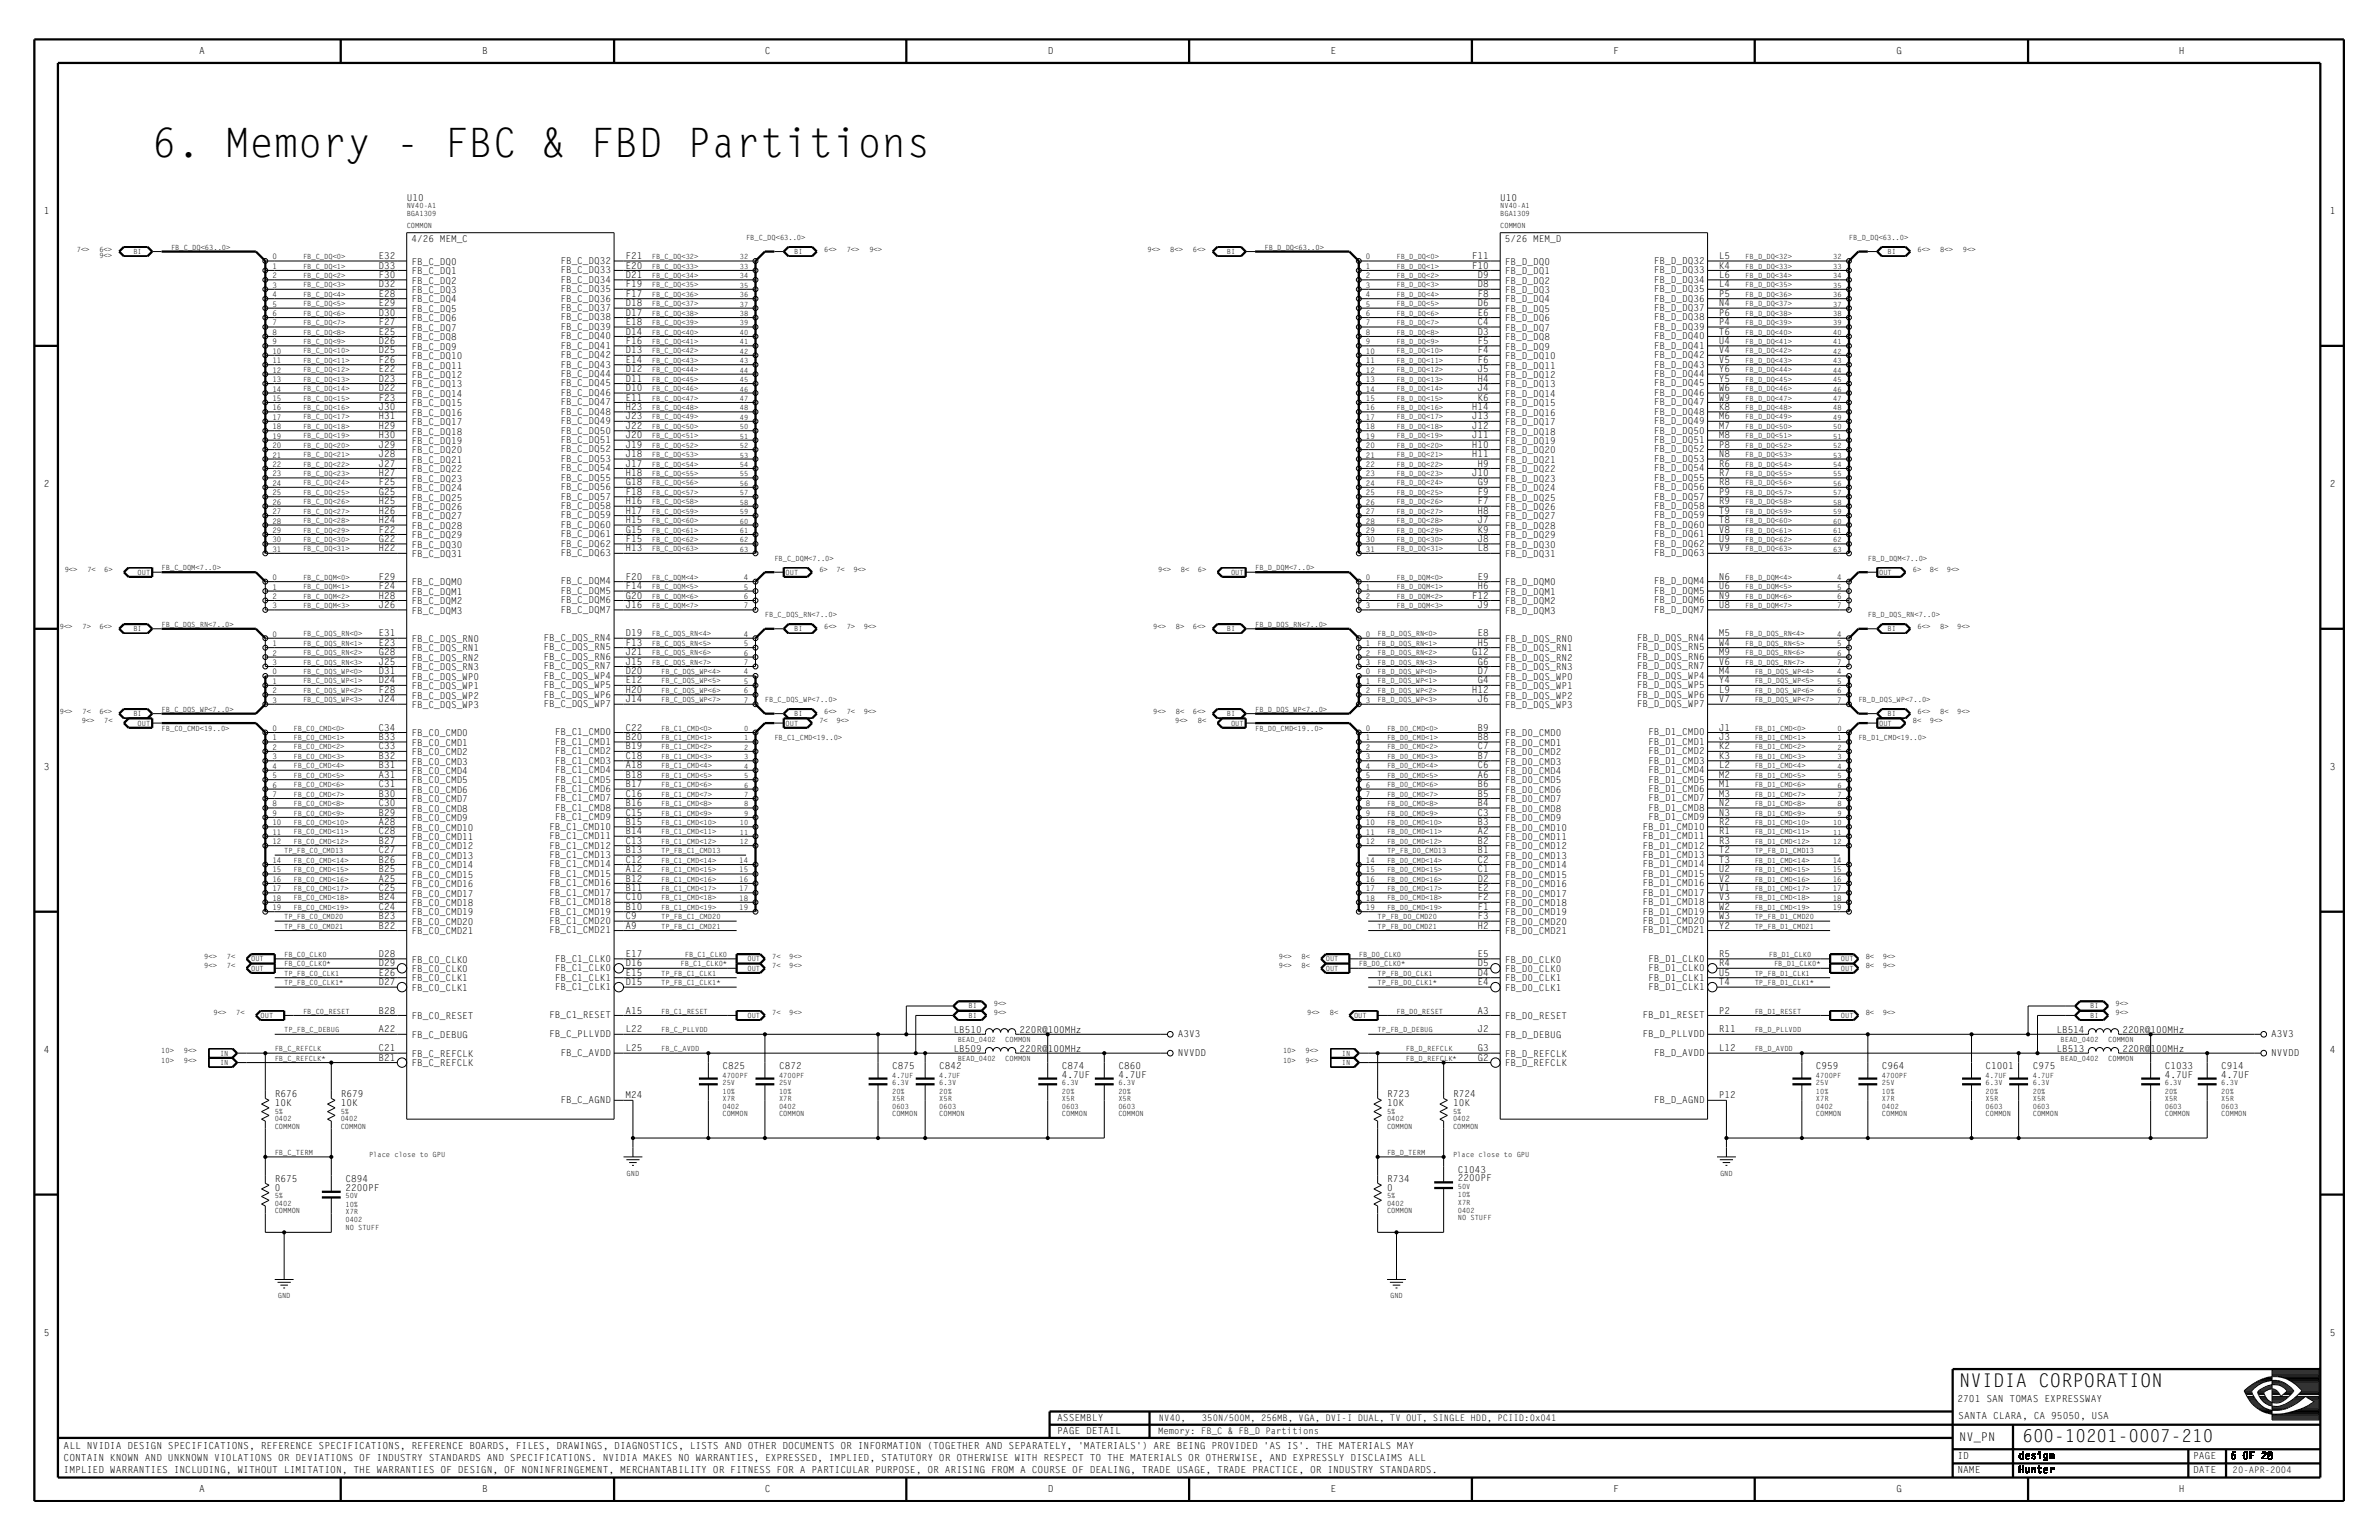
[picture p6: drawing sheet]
<svg xmlns="http://www.w3.org/2000/svg" width="432mm" height="279mm" viewBox="0 0 432 279" stroke-linecap="round" stroke-linejoin="round" font-family="sans-serif">
<defs><g id="words">
<text font-size="7.4" x="27.6" y="28.5">6. Memory - FBC &amp; FBD Partitions</text>
<text font-size="3.4" x="355.6" y="251.6">NVIDIA CORPORATION</text>
<text font-size="3.2" x="367.1" y="261.6">600-10201-0007-210</text>
<text font-size="2.2" x="355.6" y="261.4">NV_PN</text>
<g font-size="1.8">
<text x="36.2" y="9.7">A</text>
<text x="87.5" y="9.7">B</text>
<text x="138.8" y="9.7">C</text>
<text x="190.2" y="9.7">D</text>
<text x="241.5" y="9.7">E</text>
<text x="292.8" y="9.7">F</text>
<text x="344.2" y="9.7">G</text>
<text x="395.5" y="9.7">H</text>
<text x="7.9" y="38.8">1</text>
<text x="422.9" y="38.8">1</text>
<text x="7.9" y="88.4">2</text>
<text x="422.9" y="88.4">2</text>
<text x="7.9" y="139.7">3</text>
<text x="422.9" y="139.7">3</text>
<text x="7.9" y="191.1">4</text>
<text x="422.9" y="191.1">4</text>
<text x="7.9" y="242.4">5</text>
<text x="422.9" y="242.4">5</text>
<text x="191.9" y="257.8">ASSEMBLY</text>
<text x="355.3" y="254.4">2701 SAN TOMAS EXPRESSWAY</text>
<text x="355.4" y="257.5">SANTA CLARA, CA 95050, USA</text>
<text x="11.5" y="262.9">ALL NVIDIA DESIGN SPECIFICATIONS, REFERENCE SPECIFICATIONS, REFERENCE BOARDS, FILES, DRAWINGS, DIAGNOSTICS, LISTS AND OTHER DOCUMENTS OR INFORMATION (TOGETHER AND SEPARATELY, 'MATERIALS') ARE BEING PROVIDED 'AS IS'. THE MATERIALS MAY</text>
<text x="191.9" y="260.2">PAGE DETAIL</text>
<text x="11.5" y="265">CONTAIN KNOWN AND UNKNOWN VIOLATIONS OR DEVIATIONS OF INDUSTRY STANDARDS AND SPECIFICATIONS. NVIDIA MAKES NO WARRANTIES, EXPRESSED, IMPLIED, STATUTORY OR OTHERWISE WITH RESPECT TO THE MATERIALS OR OTHERWISE, AND EXPRESSLY DISCLAIMS ALL</text>
<text x="11.5" y="267.2">IMPLIED WARRANTIES INCLUDING, WITHOUT LIMITATION, THE WARRANTIES OF DESIGN, OF NONINFRINGEMENT, MERCHANTABILITY OR FITNESS FOR A PARTICULAR PURPOSE, OR ARISING FROM A COURSE OF DEALING, TRADE USAGE, TRADE PRACTICE, OR INDUSTRY STANDARDS.</text>
<text x="355.3" y="264.6">ID</text>
<text x="355.3" y="267.2">NAME</text>
<text x="366.4" y="267.2">Hunter</text>
<text x="366.4" y="264.6">design</text>
<text x="398" y="264.6">PAGE</text>
<text x="398" y="267.2">DATE</text>
<text x="404.9" y="264.6">6 OF 28</text>
<text x="36.2" y="270.6">A</text>
<text x="87.5" y="270.6">B</text>
<text x="138.8" y="270.6">C</text>
<text x="190.2" y="270.6">D</text>
<text x="241.5" y="270.6">E</text>
<text x="292.8" y="270.6">F</text>
<text x="344.2" y="270.6">G</text>
<text x="395.5" y="270.6">H</text>
</g>
<g font-size="1.7">
<text x="73.8" y="36.4">U10</text>
<text x="272.3" y="36.4">U10</text>
<text x="68.7" y="47">E32</text>
<text x="74.7" y="43.9">4/26 MEM_C</text>
<text x="101.7" y="47.9">FB_C_DQ32</text>
<text x="113.5" y="47">F21</text>
<text x="267.2" y="47">F11</text>
<text x="273.1" y="43.9">5/26 MEM_D</text>
<text x="300.2" y="47.9">FB_D_DQ32</text>
<text x="312" y="47">L5</text>
<text x="68.7" y="53.9">E28</text>
<text x="68.7" y="52.1">D32</text>
<text x="68.7" y="50.4">F30</text>
<text x="68.7" y="48.7">D33</text>
<text x="74.7" y="48">FB_C_DQ0</text>
<text x="74.7" y="49.7">FB_C_DQ1</text>
<text x="74.7" y="51.5">FB_C_DQ2</text>
<text x="74.7" y="53.2">FB_C_DQ3</text>
<text x="101.7" y="53">FB_C_DQ35</text>
<text x="101.7" y="51.3">FB_C_DQ34</text>
<text x="101.7" y="49.6">FB_C_DQ33</text>
<text x="113.5" y="53.9">F17</text>
<text x="113.5" y="52.1">F19</text>
<text x="113.5" y="50.4">D21</text>
<text x="113.5" y="48.7">E20</text>
<text x="267.2" y="48.7">F10</text>
<text x="268.2" y="50.4">D9</text>
<text x="268.2" y="52.1">D8</text>
<text x="268.2" y="53.9">F8</text>
<text x="273.1" y="53.2">FB_D_DQ3</text>
<text x="273.1" y="51.5">FB_D_DQ2</text>
<text x="273.1" y="49.7">FB_D_DQ1</text>
<text x="273.1" y="48">FB_D_DQ0</text>
<text x="300.2" y="49.6">FB_D_DQ33</text>
<text x="300.2" y="51.3">FB_D_DQ34</text>
<text x="300.2" y="53">FB_D_DQ35</text>
<text x="312" y="48.7">K4</text>
<text x="312" y="50.4">L6</text>
<text x="312" y="52.1">L4</text>
<text x="312" y="53.9">P5</text>
<text x="68.7" y="59">F27</text>
<text x="68.7" y="57.3">D30</text>
<text x="68.7" y="55.6">E29</text>
<text x="74.7" y="54.9">FB_C_DQ4</text>
<text x="74.7" y="56.6">FB_C_DQ5</text>
<text x="74.7" y="58.3">FB_C_DQ6</text>
<text x="101.7" y="54.7">FB_C_DQ36</text>
<text x="101.7" y="56.4">FB_C_DQ37</text>
<text x="101.7" y="59.8">FB_C_DQ39</text>
<text x="101.7" y="58.1">FB_C_DQ38</text>
<text x="113.5" y="57.3">D17</text>
<text x="113.5" y="55.6">D18</text>
<text x="113.5" y="59">E18</text>
<text x="268.2" y="55.6">D6</text>
<text x="268.2" y="57.3">E6</text>
<text x="268.2" y="59">C4</text>
<text x="273.1" y="54.9">FB_D_DQ4</text>
<text x="273.1" y="56.6">FB_D_DQ5</text>
<text x="273.1" y="58.3">FB_D_DQ6</text>
<text x="300.2" y="54.7">FB_D_DQ36</text>
<text x="300.2" y="56.4">FB_D_DQ37</text>
<text x="300.2" y="59.8">FB_D_DQ39</text>
<text x="300.2" y="58.1">FB_D_DQ38</text>
<text x="312" y="55.6">N4</text>
<text x="312" y="57.3">P6</text>
<text x="312" y="59">P4</text>
<text x="68.7" y="65.8">F26</text>
<text x="68.7" y="64.1">D25</text>
<text x="68.7" y="62.4">D26</text>
<text x="68.7" y="60.7">E25</text>
<text x="74.7" y="60">FB_C_DQ7</text>
<text x="74.7" y="61.7">FB_C_DQ8</text>
<text x="74.7" y="63.4">FB_C_DQ9</text>
<text x="74.7" y="65.1">FB_C_DQ10</text>
<text x="101.7" y="61.6">FB_C_DQ40</text>
<text x="101.7" y="63.3">FB_C_DQ41</text>
<text x="101.7" y="65">FB_C_DQ42</text>
<text x="113.5" y="65.8">E14</text>
<text x="113.5" y="64.1">D13</text>
<text x="113.5" y="62.4">F16</text>
<text x="113.5" y="60.7">D14</text>
<text x="268.2" y="60.7">D3</text>
<text x="268.2" y="62.4">F5</text>
<text x="268.2" y="64.1">F4</text>
<text x="268.2" y="65.8">F6</text>
<text x="273.1" y="65.1">FB_D_DQ10</text>
<text x="273.1" y="63.4">FB_D_DQ9</text>
<text x="273.1" y="61.7">FB_D_DQ8</text>
<text x="273.1" y="60">FB_D_DQ7</text>
<text x="300.2" y="65">FB_D_DQ42</text>
<text x="300.2" y="63.3">FB_D_DQ41</text>
<text x="300.2" y="61.6">FB_D_DQ40</text>
<text x="312" y="60.7">T6</text>
<text x="312" y="62.4">U4</text>
<text x="312" y="64.1">V4</text>
<text x="312" y="65.8">V5</text>
<text x="68.7" y="71">D22</text>
<text x="68.7" y="69.3">D23</text>
<text x="68.7" y="67.5">E22</text>
<text x="74.7" y="70.3">FB_C_DQ13</text>
<text x="74.7" y="72">FB_C_DQ14</text>
<text x="74.7" y="68.6">FB_C_DQ12</text>
<text x="74.7" y="66.9">FB_C_DQ11</text>
<text x="101.7" y="66.7">FB_C_DQ43</text>
<text x="101.7" y="68.4">FB_C_DQ44</text>
<text x="101.7" y="70.1">FB_C_DQ45</text>
<text x="101.7" y="71.8">FB_C_DQ46</text>
<text x="113.5" y="71">D10</text>
<text x="113.5" y="69.3">D11</text>
<text x="113.5" y="67.5">D12</text>
<text x="268.2" y="67.5">J5</text>
<text x="268.2" y="69.3">H4</text>
<text x="268.2" y="71">J4</text>
<text x="273.1" y="72">FB_D_DQ14</text>
<text x="273.1" y="70.3">FB_D_DQ13</text>
<text x="273.1" y="68.6">FB_D_DQ12</text>
<text x="273.1" y="66.9">FB_D_DQ11</text>
<text x="300.2" y="71.8">FB_D_DQ46</text>
<text x="300.2" y="70.1">FB_D_DQ45</text>
<text x="300.2" y="68.4">FB_D_DQ44</text>
<text x="300.2" y="66.7">FB_D_DQ43</text>
<text x="312" y="67.5">Y6</text>
<text x="312" y="69.3">Y5</text>
<text x="312" y="71">W6</text>
<text x="68.7" y="77.8">H29</text>
<text x="68.7" y="76.1">H31</text>
<text x="68.7" y="74.4">J30</text>
<text x="68.7" y="72.7">F23</text>
<text x="74.7" y="73.7">FB_C_DQ15</text>
<text x="74.7" y="75.4">FB_C_DQ16</text>
<text x="74.7" y="77.1">FB_C_DQ17</text>
<text x="101.7" y="73.5">FB_C_DQ47</text>
<text x="101.7" y="75.2">FB_C_DQ48</text>
<text x="101.7" y="77">FB_C_DQ49</text>
<text x="113.5" y="74.4">H23</text>
<text x="113.5" y="72.7">E11</text>
<text x="113.5" y="76.1">J23</text>
<text x="113.5" y="77.8">J22</text>
<text x="267.2" y="74.4">H14</text>
<text x="267.2" y="76.1">J13</text>
<text x="267.2" y="77.8">J12</text>
<text x="268.2" y="72.7">K6</text>
<text x="273.1" y="73.7">FB_D_DQ15</text>
<text x="273.1" y="75.4">FB_D_DQ16</text>
<text x="273.1" y="77.1">FB_D_DQ17</text>
<text x="300.2" y="77">FB_D_DQ49</text>
<text x="300.2" y="75.2">FB_D_DQ48</text>
<text x="300.2" y="73.5">FB_D_DQ47</text>
<text x="312" y="72.7">W9</text>
<text x="312" y="74.4">K8</text>
<text x="312" y="76.1">M6</text>
<text x="312" y="77.8">M7</text>
<text x="68.7" y="82.9">J28</text>
<text x="68.7" y="81.2">J29</text>
<text x="68.7" y="79.5">H30</text>
<text x="74.7" y="78.8">FB_C_DQ18</text>
<text x="74.7" y="80.5">FB_C_DQ19</text>
<text x="74.7" y="82.3">FB_C_DQ20</text>
<text x="74.7" y="84">FB_C_DQ21</text>
<text x="101.7" y="78.7">FB_C_DQ50</text>
<text x="101.7" y="80.4">FB_C_DQ51</text>
<text x="101.7" y="82.1">FB_C_DQ52</text>
<text x="101.7" y="83.8">FB_C_DQ53</text>
<text x="113.5" y="82.9">J18</text>
<text x="113.5" y="81.2">J19</text>
<text x="113.5" y="79.5">J20</text>
<text x="267.2" y="79.5">J11</text>
<text x="267.2" y="81.2">H10</text>
<text x="267.2" y="82.9">H11</text>
<text x="273.1" y="78.8">FB_D_DQ18</text>
<text x="273.1" y="80.5">FB_D_DQ19</text>
<text x="273.1" y="82.3">FB_D_DQ20</text>
<text x="273.1" y="84">FB_D_DQ21</text>
<text x="300.2" y="83.8">FB_D_DQ53</text>
<text x="300.2" y="82.1">FB_D_DQ52</text>
<text x="300.2" y="80.4">FB_D_DQ51</text>
<text x="300.2" y="78.7">FB_D_DQ50</text>
<text x="312" y="79.5">M8</text>
<text x="312" y="81.2">P8</text>
<text x="312" y="82.9">N8</text>
<text x="68.7" y="89.8">G25</text>
<text x="68.7" y="88.1">F25</text>
<text x="68.7" y="86.4">H27</text>
<text x="68.7" y="84.7">J27</text>
<text x="74.7" y="85.7">FB_C_DQ22</text>
<text x="74.7" y="87.4">FB_C_DQ23</text>
<text x="74.7" y="89.1">FB_C_DQ24</text>
<text x="101.7" y="85.5">FB_C_DQ54</text>
<text x="101.7" y="87.2">FB_C_DQ55</text>
<text x="101.7" y="88.9">FB_C_DQ56</text>
<text x="113.5" y="89.8">F18</text>
<text x="113.5" y="88.1">G18</text>
<text x="113.5" y="86.4">H18</text>
<text x="113.5" y="84.7">J17</text>
<text x="267.2" y="86.4">J10</text>
<text x="268.2" y="84.7">H9</text>
<text x="268.2" y="89.8">F9</text>
<text x="268.2" y="88.1">G9</text>
<text x="273.1" y="89.1">FB_D_DQ24</text>
<text x="273.1" y="87.4">FB_D_DQ23</text>
<text x="273.1" y="85.7">FB_D_DQ22</text>
<text x="300.2" y="88.9">FB_D_DQ56</text>
<text x="300.2" y="87.2">FB_D_DQ55</text>
<text x="300.2" y="85.5">FB_D_DQ54</text>
<text x="312" y="84.7">R6</text>
<text x="312" y="86.4">R7</text>
<text x="312" y="88.1">R8</text>
<text x="312" y="89.8">P9</text>
<text x="68.7" y="94.9">H24</text>
<text x="68.7" y="93.2">H26</text>
<text x="68.7" y="91.5">H25</text>
<text x="74.7" y="90.8">FB_C_DQ25</text>
<text x="74.7" y="92.5">FB_C_DQ26</text>
<text x="74.7" y="94.2">FB_C_DQ27</text>
<text x="74.7" y="95.9">FB_C_DQ28</text>
<text x="101.7" y="90.6">FB_C_DQ57</text>
<text x="101.7" y="92.4">FB_C_DQ58</text>
<text x="101.7" y="94.1">FB_C_DQ59</text>
<text x="101.7" y="95.8">FB_C_DQ60</text>
<text x="113.5" y="91.5">H16</text>
<text x="113.5" y="93.2">H17</text>
<text x="113.5" y="94.9">H15</text>
<text x="268.2" y="91.5">F7</text>
<text x="268.2" y="93.2">H8</text>
<text x="268.2" y="94.9">J7</text>
<text x="273.1" y="90.8">FB_D_DQ25</text>
<text x="273.1" y="95.9">FB_D_DQ28</text>
<text x="273.1" y="94.2">FB_D_DQ27</text>
<text x="273.1" y="92.5">FB_D_DQ26</text>
<text x="300.2" y="90.6">FB_D_DQ57</text>
<text x="300.2" y="95.8">FB_D_DQ60</text>
<text x="300.2" y="94.1">FB_D_DQ59</text>
<text x="300.2" y="92.4">FB_D_DQ58</text>
<text x="312" y="91.5">R9</text>
<text x="312" y="93.2">T9</text>
<text x="312" y="94.9">T8</text>
<text x="68.7" y="100">H22</text>
<text x="68.7" y="98.3">G22</text>
<text x="68.7" y="96.6">F22</text>
<text x="74.7" y="97.7">FB_C_DQ29</text>
<text x="74.7" y="99.4">FB_C_DQ30</text>
<text x="74.7" y="101.1">FB_C_DQ31</text>
<text x="101.7" y="97.5">FB_C_DQ61</text>
<text x="101.7" y="99.2">FB_C_DQ62</text>
<text x="101.7" y="100.9">FB_C_DQ63</text>
<text x="113.5" y="100">H13</text>
<text x="113.5" y="98.3">F15</text>
<text x="113.5" y="96.6">G15</text>
<text x="268.2" y="96.6">K9</text>
<text x="268.2" y="98.3">J8</text>
<text x="268.2" y="100">L8</text>
<text x="273.1" y="101.1">FB_D_DQ31</text>
<text x="273.1" y="99.4">FB_D_DQ30</text>
<text x="273.1" y="97.7">FB_D_DQ29</text>
<text x="300.2" y="100.9">FB_D_DQ63</text>
<text x="300.2" y="99.2">FB_D_DQ62</text>
<text x="300.2" y="97.5">FB_D_DQ61</text>
<text x="312" y="96.6">V8</text>
<text x="312" y="98.3">U9</text>
<text x="312" y="100">V9</text>
<text x="68.7" y="106.9">F24</text>
<text x="68.7" y="105.2">F29</text>
<text x="74.7" y="106.2">FB_C_DQM0</text>
<text x="74.7" y="107.9">FB_C_DQM1</text>
<text x="101.7" y="106">FB_C_DQM4</text>
<text x="101.7" y="107.7">FB_C_DQM5</text>
<text x="113.5" y="106.9">F14</text>
<text x="113.5" y="105.2">F20</text>
<text x="268.2" y="105.2">E9</text>
<text x="268.2" y="106.9">H6</text>
<text x="273.1" y="107.9">FB_D_DQM1</text>
<text x="273.1" y="106.2">FB_D_DQM0</text>
<text x="300.2" y="107.7">FB_D_DQM5</text>
<text x="300.2" y="106">FB_D_DQM4</text>
<text x="312" y="106.9">U6</text>
<text x="312" y="105.2">N6</text>
<text x="68.7" y="110.3">J26</text>
<text x="68.7" y="108.6">H28</text>
<text x="74.7" y="109.6">FB_C_DQM2</text>
<text x="74.7" y="111.3">FB_C_DQM3</text>
<text x="101.7" y="109.5">FB_C_DQM6</text>
<text x="101.7" y="111.2">FB_C_DQM7</text>
<text x="113.5" y="110.3">J16</text>
<text x="113.5" y="108.6">G20</text>
<text x="267.2" y="108.6">F12</text>
<text x="268.2" y="110.3">J9</text>
<text x="273.1" y="111.3">FB_D_DQM3</text>
<text x="273.1" y="109.6">FB_D_DQM2</text>
<text x="300.2" y="111.2">FB_D_DQM7</text>
<text x="300.2" y="109.5">FB_D_DQM6</text>
<text x="312" y="110.3">U8</text>
<text x="312" y="108.6">N9</text>
<text x="68.7" y="118.9">G28</text>
<text x="68.7" y="117.2">E23</text>
<text x="68.7" y="115.4">E31</text>
<text x="74.7" y="116.5">FB_C_DQS_RN0</text>
<text x="74.7" y="118.2">FB_C_DQS_RN1</text>
<text x="74.7" y="119.9">FB_C_DQS_RN2</text>
<text x="98.6" y="116.3">FB_C_DQS_RN4</text>
<text x="98.6" y="118">FB_C_DQS_RN5</text>
<text x="98.6" y="119.7">FB_C_DQS_RN6</text>
<text x="113.5" y="118.9">J21</text>
<text x="113.5" y="117.2">F13</text>
<text x="113.5" y="115.4">D19</text>
<text x="267.2" y="118.9">G12</text>
<text x="268.2" y="115.4">E8</text>
<text x="268.2" y="117.2">H5</text>
<text x="273.1" y="116.5">FB_D_DQS_RN0</text>
<text x="273.1" y="118.2">FB_D_DQS_RN1</text>
<text x="273.1" y="119.9">FB_D_DQS_RN2</text>
<text x="297.1" y="116.3">FB_D_DQS_RN4</text>
<text x="297.1" y="118">FB_D_DQS_RN5</text>
<text x="297.1" y="119.7">FB_D_DQS_RN6</text>
<text x="312" y="118.9">M9</text>
<text x="312" y="117.2">W4</text>
<text x="312" y="115.4">M5</text>
<text x="68.7" y="125.7">F28</text>
<text x="68.7" y="124">D24</text>
<text x="68.7" y="122.3">D31</text>
<text x="68.7" y="120.6">J25</text>
<text x="74.7" y="125">FB_C_DQS_WP1</text>
<text x="74.7" y="123.3">FB_C_DQS_WP0</text>
<text x="74.7" y="121.6">FB_C_DQS_RN3</text>
<text x="98.6" y="123.1">FB_C_DQS_WP4</text>
<text x="98.6" y="124.9">FB_C_DQS_WP5</text>
<text x="98.6" y="121.4">FB_C_DQS_RN7</text>
<text x="113.5" y="125.7">H20</text>
<text x="113.5" y="124">E12</text>
<text x="113.5" y="122.3">D20</text>
<text x="113.5" y="120.6">J15</text>
<text x="267.2" y="125.7">H12</text>
<text x="268.2" y="124">G4</text>
<text x="268.2" y="122.3">D7</text>
<text x="268.2" y="120.6">G6</text>
<text x="273.1" y="125">FB_D_DQS_WP1</text>
<text x="273.1" y="123.3">FB_D_DQS_WP0</text>
<text x="273.1" y="121.6">FB_D_DQS_RN3</text>
<text x="297.1" y="121.4">FB_D_DQS_RN7</text>
<text x="297.1" y="123.1">FB_D_DQS_WP4</text>
<text x="297.1" y="124.9">FB_D_DQS_WP5</text>
<text x="312" y="120.6">V6</text>
<text x="312" y="122.3">M4</text>
<text x="312" y="124">Y4</text>
<text x="312" y="125.7">L9</text>
<text x="68.7" y="127.4">J24</text>
<text x="74.7" y="126.7">FB_C_DQS_WP2</text>
<text x="74.7" y="128.5">FB_C_DQS_WP3</text>
<text x="98.6" y="126.6">FB_C_DQS_WP6</text>
<text x="98.6" y="128.3">FB_C_DQS_WP7</text>
<text x="113.5" y="127.4">J14</text>
<text x="268.2" y="127.4">J6</text>
<text x="273.1" y="126.7">FB_D_DQS_WP2</text>
<text x="273.1" y="128.5">FB_D_DQS_WP3</text>
<text x="297.1" y="126.6">FB_D_DQS_WP6</text>
<text x="297.1" y="128.3">FB_D_DQS_WP7</text>
<text x="312" y="127.4">V7</text>
<text x="68.7" y="137.7">B32</text>
<text x="68.7" y="136">C33</text>
<text x="68.7" y="134.3">B33</text>
<text x="68.7" y="132.6">C34</text>
<text x="74.7" y="135.3">FB_C0_CMD1</text>
<text x="74.7" y="137">FB_C0_CMD2</text>
<text x="74.7" y="133.6">FB_C0_CMD0</text>
<text x="100.7" y="133.4">FB_C1_CMD0</text>
<text x="100.7" y="135.1">FB_C1_CMD1</text>
<text x="100.7" y="136.8">FB_C1_CMD2</text>
<text x="113.5" y="137.7">C18</text>
<text x="113.5" y="136">B19</text>
<text x="113.5" y="134.3">B20</text>
<text x="113.5" y="132.6">C22</text>
<text x="268.2" y="132.6">B9</text>
<text x="268.2" y="134.3">B8</text>
<text x="268.2" y="136">C7</text>
<text x="268.2" y="137.7">B7</text>
<text x="273.1" y="137">FB_D0_CMD2</text>
<text x="273.1" y="135.3">FB_D0_CMD1</text>
<text x="273.1" y="133.6">FB_D0_CMD0</text>
<text x="299.2" y="136.8">FB_D1_CMD2</text>
<text x="299.2" y="135.1">FB_D1_CMD1</text>
<text x="299.2" y="133.4">FB_D1_CMD0</text>
<text x="312" y="136">K2</text>
<text x="312" y="134.3">J3</text>
<text x="312" y="132.6">J1</text>
<text x="312" y="137.7">K3</text>
<text x="68.7" y="142.8">C31</text>
<text x="68.7" y="141.1">A31</text>
<text x="68.7" y="139.4">B31</text>
<text x="74.7" y="138.7">FB_C0_CMD3</text>
<text x="74.7" y="140.4">FB_C0_CMD4</text>
<text x="74.7" y="142.1">FB_C0_CMD5</text>
<text x="74.7" y="143.9">FB_C0_CMD6</text>
<text x="100.7" y="138.5">FB_C1_CMD3</text>
<text x="100.7" y="140.3">FB_C1_CMD4</text>
<text x="100.7" y="142">FB_C1_CMD5</text>
<text x="100.7" y="143.7">FB_C1_CMD6</text>
<text x="113.5" y="142.8">B17</text>
<text x="113.5" y="141.1">B18</text>
<text x="113.5" y="139.4">A18</text>
<text x="268.2" y="139.4">C6</text>
<text x="268.2" y="141.1">A6</text>
<text x="268.2" y="142.8">B6</text>
<text x="273.1" y="143.9">FB_D0_CMD6</text>
<text x="273.1" y="142.1">FB_D0_CMD5</text>
<text x="273.1" y="140.4">FB_D0_CMD4</text>
<text x="273.1" y="138.7">FB_D0_CMD3</text>
<text x="299.2" y="143.7">FB_D1_CMD6</text>
<text x="299.2" y="142">FB_D1_CMD5</text>
<text x="299.2" y="140.3">FB_D1_CMD4</text>
<text x="299.2" y="138.5">FB_D1_CMD3</text>
<text x="312" y="139.4">L2</text>
<text x="312" y="141.1">M2</text>
<text x="312" y="142.8">M1</text>
<text x="68.7" y="149.7">A28</text>
<text x="68.7" y="148">B29</text>
<text x="68.7" y="146.2">C30</text>
<text x="68.7" y="144.5">B30</text>
<text x="74.7" y="145.6">FB_C0_CMD7</text>
<text x="74.7" y="147.3">FB_C0_CMD8</text>
<text x="74.7" y="149">FB_C0_CMD9</text>
<text x="100.7" y="145.4">FB_C1_CMD7</text>
<text x="100.7" y="147.1">FB_C1_CMD8</text>
<text x="100.7" y="148.8">FB_C1_CMD9</text>
<text x="113.5" y="144.5">C16</text>
<text x="113.5" y="146.2">B16</text>
<text x="113.5" y="149.7">B15</text>
<text x="113.5" y="148">C15</text>
<text x="268.2" y="144.5">B5</text>
<text x="268.2" y="146.2">B4</text>
<text x="268.2" y="148">C3</text>
<text x="268.2" y="149.7">B3</text>
<text x="273.1" y="149">FB_D0_CMD9</text>
<text x="273.1" y="147.3">FB_D0_CMD8</text>
<text x="273.1" y="145.6">FB_D0_CMD7</text>
<text x="299.2" y="148.8">FB_D1_CMD9</text>
<text x="299.2" y="147.1">FB_D1_CMD8</text>
<text x="299.2" y="145.4">FB_D1_CMD7</text>
<text x="312" y="144.5">M3</text>
<text x="312" y="146.2">N2</text>
<text x="312" y="148">N3</text>
<text x="312" y="149.7">R2</text>
<text x="68.7" y="154.8">C27</text>
<text x="68.7" y="153.1">B27</text>
<text x="68.7" y="151.4">C28</text>
<text x="74.7" y="150.7">FB_C0_CMD10</text>
<text x="74.7" y="152.4">FB_C0_CMD11</text>
<text x="74.7" y="154.1">FB_C0_CMD12</text>
<text x="74.7" y="155.8">FB_C0_CMD13</text>
<text x="99.7" y="150.5">FB_C1_CMD10</text>
<text x="99.7" y="152.2">FB_C1_CMD11</text>
<text x="99.7" y="153.9">FB_C1_CMD12</text>
<text x="99.7" y="155.7">FB_C1_CMD13</text>
<text x="113.5" y="154.8">B13</text>
<text x="113.5" y="153.1">C13</text>
<text x="113.5" y="151.4">B14</text>
<text x="268.2" y="151.4">A2</text>
<text x="268.2" y="153.1">B2</text>
<text x="268.2" y="154.8">B1</text>
<text x="273.1" y="155.8">FB_D0_CMD13</text>
<text x="273.1" y="154.1">FB_D0_CMD12</text>
<text x="273.1" y="152.4">FB_D0_CMD11</text>
<text x="273.1" y="150.7">FB_D0_CMD10</text>
<text x="298.1" y="155.7">FB_D1_CMD13</text>
<text x="298.1" y="153.9">FB_D1_CMD12</text>
<text x="298.1" y="152.2">FB_D1_CMD11</text>
<text x="298.1" y="150.5">FB_D1_CMD10</text>
<text x="312" y="151.4">R1</text>
<text x="312" y="153.1">R3</text>
<text x="312" y="154.8">T2</text>
<text x="68.7" y="161.6">C25</text>
<text x="68.7" y="159.9">A25</text>
<text x="68.7" y="158.2">B25</text>
<text x="68.7" y="156.5">B26</text>
<text x="74.7" y="157.5">FB_C0_CMD14</text>
<text x="74.7" y="159.2">FB_C0_CMD15</text>
<text x="74.7" y="161">FB_C0_CMD16</text>
<text x="99.7" y="157.4">FB_C1_CMD14</text>
<text x="99.7" y="159.1">FB_C1_CMD15</text>
<text x="99.7" y="160.8">FB_C1_CMD16</text>
<text x="113.5" y="161.6">B11</text>
<text x="113.5" y="159.9">B12</text>
<text x="113.5" y="158.2">A12</text>
<text x="113.5" y="156.5">C12</text>
<text x="268.2" y="161.6">E2</text>
<text x="268.2" y="159.9">D2</text>
<text x="268.2" y="156.5">C2</text>
<text x="268.2" y="158.2">C1</text>
<text x="273.1" y="161">FB_D0_CMD16</text>
<text x="273.1" y="159.2">FB_D0_CMD15</text>
<text x="273.1" y="157.5">FB_D0_CMD14</text>
<text x="298.1" y="160.8">FB_D1_CMD16</text>
<text x="298.1" y="159.1">FB_D1_CMD15</text>
<text x="298.1" y="157.4">FB_D1_CMD14</text>
<text x="312" y="156.5">T3</text>
<text x="312" y="158.2">U2</text>
<text x="312" y="159.9">V2</text>
<text x="312" y="161.6">V1</text>
<text x="68.7" y="166.8">B23</text>
<text x="68.7" y="165.1">C24</text>
<text x="68.7" y="163.4">B24</text>
<text x="74.7" y="162.7">FB_C0_CMD17</text>
<text x="74.7" y="164.4">FB_C0_CMD18</text>
<text x="74.7" y="166.1">FB_C0_CMD19</text>
<text x="74.7" y="167.8">FB_C0_CMD20</text>
<text x="99.7" y="162.5">FB_C1_CMD17</text>
<text x="99.7" y="164.2">FB_C1_CMD18</text>
<text x="99.7" y="165.9">FB_C1_CMD19</text>
<text x="99.7" y="167.6">FB_C1_CMD20</text>
<text x="113.5" y="163.4">C10</text>
<text x="113.5" y="166.8">C9</text>
<text x="113.5" y="165.1">B10</text>
<text x="268.2" y="163.4">F2</text>
<text x="268.2" y="166.8">F3</text>
<text x="268.2" y="165.1">F1</text>
<text x="273.1" y="162.7">FB_D0_CMD17</text>
<text x="273.1" y="164.4">FB_D0_CMD18</text>
<text x="273.1" y="166.1">FB_D0_CMD19</text>
<text x="273.1" y="167.8">FB_D0_CMD20</text>
<text x="298.1" y="162.5">FB_D1_CMD17</text>
<text x="298.1" y="164.2">FB_D1_CMD18</text>
<text x="298.1" y="165.9">FB_D1_CMD19</text>
<text x="298.1" y="167.6">FB_D1_CMD20</text>
<text x="312" y="163.4">V3</text>
<text x="312" y="166.8">W3</text>
<text x="312" y="165.1">W2</text>
<text x="68.7" y="168.5">B22</text>
<text x="68.7" y="173.6">D28</text>
<text x="74.7" y="169.5">FB_C0_CMD21</text>
<text x="99.7" y="169.3">FB_C1_CMD21</text>
<text x="113.5" y="168.5">A9</text>
<text x="113.5" y="173.6">E17</text>
<text x="268.2" y="168.5">H2</text>
<text x="268.2" y="173.6">E5</text>
<text x="273.1" y="169.5">FB_D0_CMD21</text>
<text x="298.1" y="169.3">FB_D1_CMD21</text>
<text x="312" y="168.5">Y2</text>
<text x="312" y="173.6">R5</text>
<text x="68.7" y="178.8">D27</text>
<text x="68.7" y="175.3">D29</text>
<text x="68.7" y="177">E26</text>
<text x="74.7" y="174.6">FB_C0_CLK0</text>
<text x="74.7" y="179.8">FB_C0_CLK1</text>
<text x="74.7" y="178.1">FB_C0_CLK1</text>
<text x="74.7" y="176.4">FB_C0_CLK0</text>
<text x="100.7" y="174.5">FB_C1_CLK0</text>
<text x="100.7" y="179.6">FB_C1_CLK1</text>
<text x="100.7" y="177.9">FB_C1_CLK1</text>
<text x="100.7" y="176.2">FB_C1_CLK0</text>
<text x="113.5" y="178.8">D15</text>
<text x="113.5" y="175.3">D16</text>
<text x="113.5" y="177">E15</text>
<text x="268.2" y="177">D4</text>
<text x="268.2" y="175.3">D5</text>
<text x="268.2" y="178.8">E4</text>
<text x="273.1" y="179.8">FB_D0_CLK1</text>
<text x="273.1" y="178.1">FB_D0_CLK1</text>
<text x="273.1" y="174.6">FB_D0_CLK0</text>
<text x="273.1" y="176.4">FB_D0_CLK0</text>
<text x="299.2" y="179.6">FB_D1_CLK1</text>
<text x="299.2" y="177.9">FB_D1_CLK1</text>
<text x="299.2" y="176.2">FB_D1_CLK0</text>
<text x="299.2" y="174.5">FB_D1_CLK0</text>
<text x="312" y="178.8">T4</text>
<text x="312" y="177">U5</text>
<text x="312" y="175.3">R4</text>
<text x="68.7" y="183.9">B28</text>
<text x="74.7" y="184.9">FB_C0_RESET</text>
<text x="99.7" y="184.7">FB_C1_RESET</text>
<text x="113.5" y="183.9">A15</text>
<text x="268.2" y="183.9">A3</text>
<text x="273.1" y="184.9">FB_D0_RESET</text>
<text x="298.1" y="184.7">FB_D1_RESET</text>
<text x="312" y="183.9">P2</text>
<text x="68.7" y="190.7">C21</text>
<text x="68.7" y="187.3">A22</text>
<text x="74.7" y="191.8">FB_C_REFCLK</text>
<text x="74.7" y="188.3">FB_C_DEBUG</text>
<text x="99.7" y="188.2">FB_C_PLLVDD</text>
<text x="101.7" y="191.6">FB_C_AVDD</text>
<text x="113.5" y="187.3">L22</text>
<text x="113.5" y="190.7">L25</text>
<text x="173.1" y="187.5">LB510</text>
<text x="173.1" y="190.9">LB509</text>
<text x="185" y="190.9">220R@100MHz</text>
<text x="185" y="187.5">220R@100MHz</text>
<text x="213.8" y="191.6">NVVDD</text>
<text x="213.8" y="188.2">A3V3</text>
<text x="268.2" y="187.3">J2</text>
<text x="268.2" y="190.7">G3</text>
<text x="273.1" y="191.8">FB_D_REFCLK</text>
<text x="273.1" y="188.3">FB_D_DEBUG</text>
<text x="298.1" y="188.2">FB_D_PLLVDD</text>
<text x="300.2" y="191.6">FB_D_AVDD</text>
<text x="312" y="187.3">R11</text>
<text x="312" y="190.7">L12</text>
<text x="373.2" y="187.5">LB514</text>
<text x="373.2" y="190.9">LB513</text>
<text x="385.2" y="187.5">220R@100MHz</text>
<text x="385.2" y="190.9">220R@100MHz</text>
<text x="412.2" y="191.6">NVVDD</text>
<text x="412.2" y="188.2">A3V3</text>
<text x="68.7" y="192.4">B21</text>
<text x="74.7" y="193.5">FB_C_REFCLK</text>
<text x="131.1" y="194">C825</text>
<text x="141.4" y="194">C872</text>
<text x="161.9" y="194">C875</text>
<text x="170.5" y="194">C842</text>
<text x="192.7" y="194">C874</text>
<text x="192.7" y="195.5">4.7UF</text>
<text x="203" y="194">C860</text>
<text x="203" y="195.5">4.7UF</text>
<text x="268.2" y="192.4">G2</text>
<text x="273.1" y="193.5">FB_D_REFCLK</text>
<text x="329.6" y="194">C959</text>
<text x="341.6" y="194">C964</text>
<text x="360.4" y="194">C1001</text>
<text x="369" y="194">C975</text>
<text x="392.9" y="194">C1033</text>
<text x="392.9" y="195.5">4.7UF</text>
<text x="403.2" y="194">C914</text>
<text x="403.2" y="195.5">4.7UF</text>
<text x="49.9" y="199.1">R676</text>
<text x="49.9" y="200.7">10K</text>
<text x="61.8" y="199.1">R679</text>
<text x="61.8" y="200.7">10K</text>
<text x="101.7" y="200.1">FB_C_AGND</text>
<text x="113.5" y="199.3">M24</text>
<text x="251.8" y="199.1">R723</text>
<text x="251.8" y="200.7">10K</text>
<text x="263.7" y="199.1">R724</text>
<text x="263.7" y="200.7">10K</text>
<text x="300.2" y="200.1">FB_D_AGND</text>
<text x="312" y="199.3">P12</text>
<text x="49.9" y="214.5">R675</text>
<text x="62.7" y="214.5">C894</text>
<text x="251.8" y="214.5">R734</text>
<text x="264.6" y="214.3">2200PF</text>
<text x="264.6" y="212.8">C1043</text>
<text x="49.9" y="216.1">0</text>
<text x="62.7" y="216.1">2200PF</text>
<text x="251.8" y="216.1">0</text>
</g>
<g font-size="1.6">
<text x="210.4" y="257.8">NV40,</text>
<text x="218.2" y="257.8">350N/500M, 256MB, VGA, DVI-I DUAL, TV OUT, SINGLE HDD, PCIID:0x041</text>
<text x="210.2" y="260.2">Memory: FB_C &amp; FB_D Partitions</text>
<text x="405.2" y="267.2">20-APR-2004</text>
</g>
<g font-size="1.4">
<text x="49.5" y="47.1">0</text>
<text x="247.9" y="47.1">0</text>
<text x="49.5" y="48.8">1</text>
<text x="49.5" y="50.5">2</text>
<text x="49.5" y="52.2">3</text>
<text x="49.5" y="53.9">4</text>
<text x="247.9" y="48.8">1</text>
<text x="247.9" y="52.2">3</text>
<text x="247.9" y="50.5">2</text>
<text x="247.9" y="53.9">4</text>
<text x="49.5" y="55.6">5</text>
<text x="49.5" y="57.3">6</text>
<text x="49.5" y="59.1">7</text>
<text x="247.9" y="57.3">6</text>
<text x="247.9" y="55.6">5</text>
<text x="247.9" y="59.1">7</text>
<text x="49.5" y="60.8">8</text>
<text x="49.5" y="62.5">9</text>
<text x="49.5" y="64.2">10</text>
<text x="49.5" y="65.9">11</text>
<text x="247.9" y="60.8">8</text>
<text x="247.9" y="62.5">9</text>
<text x="247.9" y="65.9">11</text>
<text x="247.9" y="64.2">10</text>
<text x="49.5" y="67.6">12</text>
<text x="49.5" y="69.3">13</text>
<text x="49.5" y="71">14</text>
<text x="247.9" y="69.3">13</text>
<text x="247.9" y="67.6">12</text>
<text x="247.9" y="71">14</text>
<text x="49.5" y="72.7">15</text>
<text x="49.5" y="74.5">16</text>
<text x="49.5" y="76.2">17</text>
<text x="49.5" y="77.9">18</text>
<text x="247.9" y="74.5">16</text>
<text x="247.9" y="72.7">15</text>
<text x="247.9" y="76.2">17</text>
<text x="247.9" y="77.9">18</text>
<text x="49.5" y="79.6">19</text>
<text x="49.5" y="81.3">20</text>
<text x="49.5" y="83">21</text>
<text x="247.9" y="79.6">19</text>
<text x="247.9" y="83">21</text>
<text x="247.9" y="81.3">20</text>
<text x="49.5" y="84.7">22</text>
<text x="49.5" y="86.4">23</text>
<text x="49.5" y="88.1">24</text>
<text x="49.5" y="89.9">25</text>
<text x="247.9" y="84.7">22</text>
<text x="247.9" y="88.1">24</text>
<text x="247.9" y="86.4">23</text>
<text x="247.9" y="89.9">25</text>
<text x="49.5" y="91.6">26</text>
<text x="49.5" y="93.3">27</text>
<text x="49.5" y="95">28</text>
<text x="247.9" y="91.6">26</text>
<text x="247.9" y="93.3">27</text>
<text x="247.9" y="95">28</text>
<text x="49.5" y="96.7">29</text>
<text x="49.5" y="100.1">31</text>
<text x="49.5" y="98.4">30</text>
<text x="247.9" y="96.7">29</text>
<text x="247.9" y="100.1">31</text>
<text x="247.9" y="98.4">30</text>
<text x="49.5" y="107">1</text>
<text x="49.5" y="105.3">0</text>
<text x="135" y="107">5</text>
<text x="135" y="105.3">4</text>
<text x="247.9" y="105.3">0</text>
<text x="247.9" y="107">1</text>
<text x="333.5" y="107">5</text>
<text x="333.5" y="105.3">4</text>
<text x="49.5" y="108.7">2</text>
<text x="49.5" y="110.4">3</text>
<text x="135" y="108.7">6</text>
<text x="135" y="110.4">7</text>
<text x="247.9" y="108.7">2</text>
<text x="247.9" y="110.4">3</text>
<text x="333.5" y="110.4">7</text>
<text x="333.5" y="108.7">6</text>
<text x="49.5" y="118.9">2</text>
<text x="49.5" y="117.2">1</text>
<text x="49.5" y="115.5">0</text>
<text x="135" y="117.2">5</text>
<text x="135" y="118.9">6</text>
<text x="135" y="115.5">4</text>
<text x="247.9" y="115.5">0</text>
<text x="247.9" y="118.9">2</text>
<text x="247.9" y="117.2">1</text>
<text x="333.5" y="118.9">6</text>
<text x="333.5" y="115.5">4</text>
<text x="333.5" y="117.2">5</text>
<text x="49.5" y="120.6">3</text>
<text x="49.5" y="122.4">0</text>
<text x="49.5" y="124.1">1</text>
<text x="49.5" y="125.8">2</text>
<text x="135" y="120.6">7</text>
<text x="135" y="122.4">4</text>
<text x="135" y="124.1">5</text>
<text x="135" y="125.8">6</text>
<text x="247.9" y="122.4">0</text>
<text x="247.9" y="120.6">3</text>
<text x="247.9" y="124.1">1</text>
<text x="247.9" y="125.8">2</text>
<text x="333.5" y="124.1">5</text>
<text x="333.5" y="125.8">6</text>
<text x="333.5" y="122.4">4</text>
<text x="333.5" y="120.6">7</text>
<text x="49.5" y="127.5">3</text>
<text x="135" y="127.5">7</text>
<text x="247.9" y="127.5">3</text>
<text x="333.5" y="127.5">7</text>
<text x="49.5" y="136">2</text>
<text x="49.5" y="134.3">1</text>
<text x="49.5" y="132.6">0</text>
<text x="49.5" y="137.8">3</text>
<text x="247.9" y="132.6">0</text>
<text x="247.9" y="136">2</text>
<text x="247.9" y="134.3">1</text>
<text x="247.9" y="137.8">3</text>
<text x="49.5" y="139.5">4</text>
<text x="49.5" y="141.2">5</text>
<text x="49.5" y="142.9">6</text>
<text x="247.9" y="139.5">4</text>
<text x="247.9" y="141.2">5</text>
<text x="247.9" y="142.9">6</text>
<text x="49.5" y="144.6">7</text>
<text x="49.5" y="146.3">8</text>
<text x="49.5" y="148">9</text>
<text x="49.5" y="149.7">10</text>
<text x="247.9" y="144.6">7</text>
<text x="247.9" y="146.3">8</text>
<text x="247.9" y="149.7">10</text>
<text x="247.9" y="148">9</text>
<text x="49.5" y="151.4">11</text>
<text x="49.5" y="153.2">12</text>
<text x="247.9" y="153.2">12</text>
<text x="247.9" y="151.4">11</text>
<text x="49.5" y="156.6">14</text>
<text x="49.5" y="158.3">15</text>
<text x="49.5" y="160">16</text>
<text x="49.5" y="161.7">17</text>
<text x="134.2" y="158.3">15</text>
<text x="134.2" y="156.6">14</text>
<text x="134.2" y="161.7">17</text>
<text x="134.2" y="160">16</text>
<text x="247.9" y="156.6">14</text>
<text x="247.9" y="158.3">15</text>
<text x="247.9" y="161.7">17</text>
<text x="247.9" y="160">16</text>
<text x="332.7" y="161.7">17</text>
<text x="332.7" y="158.3">15</text>
<text x="332.7" y="160">16</text>
<text x="332.7" y="156.6">14</text>
<text x="49.5" y="163.4">18</text>
<text x="49.5" y="165.1">19</text>
<text x="134.2" y="163.4">18</text>
<text x="134.2" y="165.1">19</text>
<text x="247.9" y="163.4">18</text>
<text x="247.9" y="165.1">19</text>
<text x="332.7" y="163.4">18</text>
<text x="332.7" y="165.1">19</text>
</g>
<g font-size="1.3">
<text x="73.8" y="39.1">BGA1309</text>
<text x="73.8" y="37.8">NV40-A1</text>
<text x="73.8" y="41.4">COMMON</text>
<text x="272.3" y="39.1">BGA1309</text>
<text x="272.3" y="37.8">NV40-A1</text>
<text x="272.3" y="41.4">COMMON</text>
<text x="13.9" y="45.6">7&lt;&gt;</text>
<text x="18" y="46.9">9&lt;&gt;</text>
<text x="18" y="45.6">6&lt;&gt;</text>
<text x="24.2" y="46.1">BI</text>
<text x="31" y="45.3">FB_C_DQ&lt;63..0&gt;</text>
<text x="55" y="47">FB_C_DQ&lt;0&gt;</text>
<text x="118.3" y="47">FB_C_DQ&lt;32&gt;</text>
<text x="134.3" y="47.1">32</text>
<text x="135.4" y="43.6">FB_C_DQ&lt;63..0&gt;</text>
<text x="144.1" y="46.1">BI</text>
<text x="149.6" y="45.6">6&lt;&gt;</text>
<text x="153.7" y="45.6">7&lt;&gt;</text>
<text x="157.8" y="45.6">9&lt;&gt;</text>
<text x="208.3" y="45.6">9&lt;&gt;</text>
<text x="212.4" y="45.6">8&lt;&gt;</text>
<text x="216.5" y="45.6">6&lt;&gt;</text>
<text x="222.7" y="46.1">BI</text>
<text x="229.5" y="45.3">FB_D_DQ&lt;63..0&gt;</text>
<text x="253.5" y="47">FB_D_DQ&lt;0&gt;</text>
<text x="316.8" y="47">FB_D_DQ&lt;32&gt;</text>
<text x="332.8" y="47.1">32</text>
<text x="335.6" y="43.6">FB_D_DQ&lt;63..0&gt;</text>
<text x="342.6" y="46.1">BI</text>
<text x="348.1" y="45.6">6&lt;&gt;</text>
<text x="352.2" y="45.6">8&lt;&gt;</text>
<text x="356.3" y="45.6">9&lt;&gt;</text>
<text x="55" y="53.9">FB_C_DQ&lt;4&gt;</text>
<text x="55" y="52.1">FB_C_DQ&lt;3&gt;</text>
<text x="55" y="50.4">FB_C_DQ&lt;2&gt;</text>
<text x="55" y="48.7">FB_C_DQ&lt;1&gt;</text>
<text x="118.3" y="52.1">FB_C_DQ&lt;35&gt;</text>
<text x="118.3" y="50.4">FB_C_DQ&lt;34&gt;</text>
<text x="118.3" y="48.7">FB_C_DQ&lt;33&gt;</text>
<text x="118.3" y="53.9">FB_C_DQ&lt;36&gt;</text>
<text x="134.3" y="48.8">33</text>
<text x="134.3" y="50.5">34</text>
<text x="134.3" y="52.2">35</text>
<text x="134.3" y="53.9">36</text>
<text x="253.5" y="48.7">FB_D_DQ&lt;1&gt;</text>
<text x="253.5" y="50.4">FB_D_DQ&lt;2&gt;</text>
<text x="253.5" y="52.1">FB_D_DQ&lt;3&gt;</text>
<text x="253.5" y="53.9">FB_D_DQ&lt;4&gt;</text>
<text x="316.8" y="53.9">FB_D_DQ&lt;36&gt;</text>
<text x="316.8" y="52.1">FB_D_DQ&lt;35&gt;</text>
<text x="316.8" y="50.4">FB_D_DQ&lt;34&gt;</text>
<text x="316.8" y="48.7">FB_D_DQ&lt;33&gt;</text>
<text x="332.8" y="53.9">36</text>
<text x="332.8" y="52.2">35</text>
<text x="332.8" y="48.8">33</text>
<text x="332.8" y="50.5">34</text>
<text x="55" y="57.3">FB_C_DQ&lt;6&gt;</text>
<text x="55" y="55.6">FB_C_DQ&lt;5&gt;</text>
<text x="55" y="59">FB_C_DQ&lt;7&gt;</text>
<text x="118.3" y="55.6">FB_C_DQ&lt;37&gt;</text>
<text x="118.3" y="57.3">FB_C_DQ&lt;38&gt;</text>
<text x="118.3" y="59">FB_C_DQ&lt;39&gt;</text>
<text x="134.3" y="57.3">38</text>
<text x="134.3" y="55.6">37</text>
<text x="134.3" y="59.1">39</text>
<text x="253.5" y="55.6">FB_D_DQ&lt;5&gt;</text>
<text x="253.5" y="57.3">FB_D_DQ&lt;6&gt;</text>
<text x="253.5" y="59">FB_D_DQ&lt;7&gt;</text>
<text x="316.8" y="57.3">FB_D_DQ&lt;38&gt;</text>
<text x="316.8" y="55.6">FB_D_DQ&lt;37&gt;</text>
<text x="316.8" y="59">FB_D_DQ&lt;39&gt;</text>
<text x="332.8" y="57.3">38</text>
<text x="332.8" y="55.6">37</text>
<text x="332.8" y="59.1">39</text>
<text x="55" y="65.8">FB_C_DQ&lt;11&gt;</text>
<text x="55" y="60.7">FB_C_DQ&lt;8&gt;</text>
<text x="55" y="62.4">FB_C_DQ&lt;9&gt;</text>
<text x="55" y="64.1">FB_C_DQ&lt;10&gt;</text>
<text x="118.3" y="62.4">FB_C_DQ&lt;41&gt;</text>
<text x="118.3" y="65.8">FB_C_DQ&lt;43&gt;</text>
<text x="118.3" y="64.1">FB_C_DQ&lt;42&gt;</text>
<text x="118.3" y="60.7">FB_C_DQ&lt;40&gt;</text>
<text x="134.3" y="60.8">40</text>
<text x="134.3" y="62.5">41</text>
<text x="134.3" y="65.9">43</text>
<text x="134.3" y="64.2">42</text>
<text x="253.5" y="60.7">FB_D_DQ&lt;8&gt;</text>
<text x="253.5" y="62.4">FB_D_DQ&lt;9&gt;</text>
<text x="253.5" y="64.1">FB_D_DQ&lt;10&gt;</text>
<text x="253.5" y="65.8">FB_D_DQ&lt;11&gt;</text>
<text x="316.8" y="65.8">FB_D_DQ&lt;43&gt;</text>
<text x="316.8" y="64.1">FB_D_DQ&lt;42&gt;</text>
<text x="316.8" y="62.4">FB_D_DQ&lt;41&gt;</text>
<text x="316.8" y="60.7">FB_D_DQ&lt;40&gt;</text>
<text x="332.8" y="65.9">43</text>
<text x="332.8" y="62.5">41</text>
<text x="332.8" y="64.2">42</text>
<text x="332.8" y="60.8">40</text>
<text x="55" y="67.5">FB_C_DQ&lt;12&gt;</text>
<text x="55" y="69.3">FB_C_DQ&lt;13&gt;</text>
<text x="55" y="71">FB_C_DQ&lt;14&gt;</text>
<text x="118.3" y="67.5">FB_C_DQ&lt;44&gt;</text>
<text x="118.3" y="71">FB_C_DQ&lt;46&gt;</text>
<text x="118.3" y="69.3">FB_C_DQ&lt;45&gt;</text>
<text x="134.3" y="69.3">45</text>
<text x="134.3" y="67.6">44</text>
<text x="134.3" y="71">46</text>
<text x="253.5" y="67.5">FB_D_DQ&lt;12&gt;</text>
<text x="253.5" y="69.3">FB_D_DQ&lt;13&gt;</text>
<text x="253.5" y="71">FB_D_DQ&lt;14&gt;</text>
<text x="316.8" y="71">FB_D_DQ&lt;46&gt;</text>
<text x="316.8" y="69.3">FB_D_DQ&lt;45&gt;</text>
<text x="316.8" y="67.5">FB_D_DQ&lt;44&gt;</text>
<text x="332.8" y="71">46</text>
<text x="332.8" y="69.3">45</text>
<text x="332.8" y="67.6">44</text>
<text x="55" y="72.7">FB_C_DQ&lt;15&gt;</text>
<text x="55" y="74.4">FB_C_DQ&lt;16&gt;</text>
<text x="55" y="76.1">FB_C_DQ&lt;17&gt;</text>
<text x="55" y="77.8">FB_C_DQ&lt;18&gt;</text>
<text x="118.3" y="76.1">FB_C_DQ&lt;49&gt;</text>
<text x="118.3" y="72.7">FB_C_DQ&lt;47&gt;</text>
<text x="118.3" y="77.8">FB_C_DQ&lt;50&gt;</text>
<text x="118.3" y="74.4">FB_C_DQ&lt;48&gt;</text>
<text x="134.3" y="72.7">47</text>
<text x="134.3" y="74.5">48</text>
<text x="134.3" y="76.2">49</text>
<text x="134.3" y="77.9">50</text>
<text x="253.5" y="72.7">FB_D_DQ&lt;15&gt;</text>
<text x="253.5" y="74.4">FB_D_DQ&lt;16&gt;</text>
<text x="253.5" y="76.1">FB_D_DQ&lt;17&gt;</text>
<text x="253.5" y="77.8">FB_D_DQ&lt;18&gt;</text>
<text x="316.8" y="74.4">FB_D_DQ&lt;48&gt;</text>
<text x="316.8" y="72.7">FB_D_DQ&lt;47&gt;</text>
<text x="316.8" y="76.1">FB_D_DQ&lt;49&gt;</text>
<text x="316.8" y="77.8">FB_D_DQ&lt;50&gt;</text>
<text x="332.8" y="76.2">49</text>
<text x="332.8" y="77.9">50</text>
<text x="332.8" y="74.5">48</text>
<text x="332.8" y="72.7">47</text>
<text x="55" y="79.5">FB_C_DQ&lt;19&gt;</text>
<text x="55" y="81.2">FB_C_DQ&lt;20&gt;</text>
<text x="55" y="82.9">FB_C_DQ&lt;21&gt;</text>
<text x="118.3" y="79.5">FB_C_DQ&lt;51&gt;</text>
<text x="118.3" y="82.9">FB_C_DQ&lt;53&gt;</text>
<text x="118.3" y="81.2">FB_C_DQ&lt;52&gt;</text>
<text x="134.3" y="79.6">51</text>
<text x="134.3" y="81.3">52</text>
<text x="134.3" y="83">53</text>
<text x="253.5" y="79.5">FB_D_DQ&lt;19&gt;</text>
<text x="253.5" y="81.2">FB_D_DQ&lt;20&gt;</text>
<text x="253.5" y="82.9">FB_D_DQ&lt;21&gt;</text>
<text x="316.8" y="82.9">FB_D_DQ&lt;53&gt;</text>
<text x="316.8" y="81.2">FB_D_DQ&lt;52&gt;</text>
<text x="316.8" y="79.5">FB_D_DQ&lt;51&gt;</text>
<text x="332.8" y="83">53</text>
<text x="332.8" y="79.6">51</text>
<text x="332.8" y="81.3">52</text>
<text x="55" y="89.8">FB_C_DQ&lt;25&gt;</text>
<text x="55" y="84.7">FB_C_DQ&lt;22&gt;</text>
<text x="55" y="86.4">FB_C_DQ&lt;23&gt;</text>
<text x="55" y="88.1">FB_C_DQ&lt;24&gt;</text>
<text x="118.3" y="89.8">FB_C_DQ&lt;57&gt;</text>
<text x="118.3" y="88.1">FB_C_DQ&lt;56&gt;</text>
<text x="118.3" y="86.4">FB_C_DQ&lt;55&gt;</text>
<text x="118.3" y="84.7">FB_C_DQ&lt;54&gt;</text>
<text x="134.3" y="84.7">54</text>
<text x="134.3" y="86.4">55</text>
<text x="134.3" y="88.1">56</text>
<text x="134.3" y="89.9">57</text>
<text x="253.5" y="84.7">FB_D_DQ&lt;22&gt;</text>
<text x="253.5" y="86.4">FB_D_DQ&lt;23&gt;</text>
<text x="253.5" y="88.1">FB_D_DQ&lt;24&gt;</text>
<text x="253.5" y="89.8">FB_D_DQ&lt;25&gt;</text>
<text x="316.8" y="89.8">FB_D_DQ&lt;57&gt;</text>
<text x="316.8" y="88.1">FB_D_DQ&lt;56&gt;</text>
<text x="316.8" y="86.4">FB_D_DQ&lt;55&gt;</text>
<text x="316.8" y="84.7">FB_D_DQ&lt;54&gt;</text>
<text x="332.8" y="89.9">57</text>
<text x="332.8" y="88.1">56</text>
<text x="332.8" y="86.4">55</text>
<text x="332.8" y="84.7">54</text>
<text x="55" y="91.5">FB_C_DQ&lt;26&gt;</text>
<text x="55" y="93.2">FB_C_DQ&lt;27&gt;</text>
<text x="55" y="94.9">FB_C_DQ&lt;28&gt;</text>
<text x="118.3" y="91.5">FB_C_DQ&lt;58&gt;</text>
<text x="118.3" y="93.2">FB_C_DQ&lt;59&gt;</text>
<text x="118.3" y="94.9">FB_C_DQ&lt;60&gt;</text>
<text x="134.3" y="91.6">58</text>
<text x="134.3" y="93.3">59</text>
<text x="134.3" y="95">60</text>
<text x="253.5" y="91.5">FB_D_DQ&lt;26&gt;</text>
<text x="253.5" y="93.2">FB_D_DQ&lt;27&gt;</text>
<text x="253.5" y="94.9">FB_D_DQ&lt;28&gt;</text>
<text x="316.8" y="91.5">FB_D_DQ&lt;58&gt;</text>
<text x="316.8" y="93.2">FB_D_DQ&lt;59&gt;</text>
<text x="316.8" y="94.9">FB_D_DQ&lt;60&gt;</text>
<text x="332.8" y="91.6">58</text>
<text x="332.8" y="93.3">59</text>
<text x="332.8" y="95">60</text>
<text x="55" y="100">FB_C_DQ&lt;31&gt;</text>
<text x="55" y="98.3">FB_C_DQ&lt;30&gt;</text>
<text x="55" y="96.6">FB_C_DQ&lt;29&gt;</text>
<text x="118.3" y="100">FB_C_DQ&lt;63&gt;</text>
<text x="118.3" y="98.3">FB_C_DQ&lt;62&gt;</text>
<text x="118.3" y="96.6">FB_C_DQ&lt;61&gt;</text>
<text x="134.3" y="96.7">61</text>
<text x="134.3" y="98.4">62</text>
<text x="134.3" y="100.1">63</text>
<text x="140.5" y="101.8">FB_C_DQM&lt;7..0&gt;</text>
<text x="253.5" y="96.6">FB_D_DQ&lt;29&gt;</text>
<text x="253.5" y="98.3">FB_D_DQ&lt;30&gt;</text>
<text x="253.5" y="100">FB_D_DQ&lt;31&gt;</text>
<text x="316.8" y="100">FB_D_DQ&lt;63&gt;</text>
<text x="316.8" y="98.3">FB_D_DQ&lt;62&gt;</text>
<text x="316.8" y="96.6">FB_D_DQ&lt;61&gt;</text>
<text x="332.8" y="100.1">63</text>
<text x="332.8" y="98.4">62</text>
<text x="332.8" y="96.7">61</text>
<text x="339" y="101.8">FB_D_DQM&lt;7..0&gt;</text>
<text x="11.7" y="103.8">9&lt;&gt;</text>
<text x="15.9" y="103.8">7&lt;</text>
<text x="18.9" y="103.8">6&gt;</text>
<text x="25" y="104.3">OUT</text>
<text x="29.3" y="103.5">FB_C_DQM&lt;7..0&gt;</text>
<text x="55" y="105.2">FB_C_DQM&lt;0&gt;</text>
<text x="55" y="106.9">FB_C_DQM&lt;1&gt;</text>
<text x="118.3" y="106.9">FB_C_DQM&lt;5&gt;</text>
<text x="118.3" y="105.2">FB_C_DQM&lt;4&gt;</text>
<text x="142.6" y="104.3">OUT</text>
<text x="148.7" y="103.8">6&gt;</text>
<text x="151.8" y="103.8">7&lt;</text>
<text x="154.9" y="103.8">9&lt;&gt;</text>
<text x="210.2" y="103.8">9&lt;&gt;</text>
<text x="214.3" y="103.8">8&lt;</text>
<text x="217.4" y="103.8">6&gt;</text>
<text x="223.4" y="104.3">OUT</text>
<text x="227.8" y="103.5">FB_D_DQM&lt;7..0&gt;</text>
<text x="253.5" y="105.2">FB_D_DQM&lt;0&gt;</text>
<text x="253.5" y="106.9">FB_D_DQM&lt;1&gt;</text>
<text x="316.8" y="106.9">FB_D_DQM&lt;5&gt;</text>
<text x="316.8" y="105.2">FB_D_DQM&lt;4&gt;</text>
<text x="341.1" y="104.3">OUT</text>
<text x="347.2" y="103.8">6&gt;</text>
<text x="350.3" y="103.8">8&lt;</text>
<text x="353.4" y="103.8">9&lt;&gt;</text>
<text x="29.3" y="113.7">FB_C_DQS_RN&lt;7..0&gt;</text>
<text x="55" y="110.3">FB_C_DQM&lt;3&gt;</text>
<text x="55" y="108.6">FB_C_DQM&lt;2&gt;</text>
<text x="118.3" y="110.3">FB_C_DQM&lt;7&gt;</text>
<text x="118.3" y="108.6">FB_C_DQM&lt;6&gt;</text>
<text x="138.8" y="112">FB_C_DQS_RN&lt;7..0&gt;</text>
<text x="227.8" y="113.7">FB_D_DQS_RN&lt;7..0&gt;</text>
<text x="253.5" y="110.3">FB_D_DQM&lt;3&gt;</text>
<text x="253.5" y="108.6">FB_D_DQM&lt;2&gt;</text>
<text x="316.8" y="110.3">FB_D_DQM&lt;7&gt;</text>
<text x="316.8" y="108.6">FB_D_DQM&lt;6&gt;</text>
<text x="339" y="112">FB_D_DQS_RN&lt;7..0&gt;</text>
<text x="10.9" y="114.1">9&lt;&gt;</text>
<text x="15" y="114.1">7&gt;</text>
<text x="18" y="114.1">6&lt;&gt;</text>
<text x="24.2" y="114.5">BI</text>
<text x="55" y="115.4">FB_C_DQS_RN&lt;0&gt;</text>
<text x="55" y="118.9">FB_C_DQS_RN&lt;2&gt;</text>
<text x="55" y="117.2">FB_C_DQS_RN&lt;1&gt;</text>
<text x="118.3" y="118.9">FB_C_DQS_RN&lt;6&gt;</text>
<text x="118.3" y="117.2">FB_C_DQS_RN&lt;5&gt;</text>
<text x="118.3" y="115.4">FB_C_DQS_RN&lt;4&gt;</text>
<text x="144.1" y="114.5">BI</text>
<text x="149.6" y="114.1">6&lt;&gt;</text>
<text x="153.7" y="114.1">7&gt;</text>
<text x="156.8" y="114.1">9&lt;&gt;</text>
<text x="209.3" y="114.1">9&lt;&gt;</text>
<text x="213.4" y="114.1">8&gt;</text>
<text x="216.5" y="114.1">6&lt;&gt;</text>
<text x="222.7" y="114.5">BI</text>
<text x="250" y="117.2">FB_D_DQS_RN&lt;1&gt;</text>
<text x="250" y="115.4">FB_D_DQS_RN&lt;0&gt;</text>
<text x="250" y="118.9">FB_D_DQS_RN&lt;2&gt;</text>
<text x="316.8" y="115.4">FB_D_DQS_RN&lt;4&gt;</text>
<text x="316.8" y="117.2">FB_D_DQS_RN&lt;5&gt;</text>
<text x="316.8" y="118.9">FB_D_DQS_RN&lt;6&gt;</text>
<text x="342.6" y="114.5">BI</text>
<text x="348.1" y="114.1">6&lt;&gt;</text>
<text x="352.2" y="114.1">8&gt;</text>
<text x="355.2" y="114.1">9&lt;&gt;</text>
<text x="55" y="120.6">FB_C_DQS_RN&lt;3&gt;</text>
<text x="55" y="122.3">FB_C_DQS_WP&lt;0&gt;</text>
<text x="55" y="124">FB_C_DQS_WP&lt;1&gt;</text>
<text x="55" y="125.7">FB_C_DQS_WP&lt;2&gt;</text>
<text x="118.3" y="120.6">FB_C_DQS_RN&lt;7&gt;</text>
<text x="120" y="124">FB_C_DQS_WP&lt;5&gt;</text>
<text x="120" y="122.3">FB_C_DQS_WP&lt;4&gt;</text>
<text x="120" y="125.7">FB_C_DQS_WP&lt;6&gt;</text>
<text x="250" y="125.7">FB_D_DQS_WP&lt;2&gt;</text>
<text x="250" y="120.6">FB_D_DQS_RN&lt;3&gt;</text>
<text x="250" y="122.3">FB_D_DQS_WP&lt;0&gt;</text>
<text x="250" y="124">FB_D_DQS_WP&lt;1&gt;</text>
<text x="316.8" y="120.6">FB_D_DQS_RN&lt;7&gt;</text>
<text x="318.5" y="122.3">FB_D_DQS_WP&lt;4&gt;</text>
<text x="318.5" y="125.7">FB_D_DQS_WP&lt;6&gt;</text>
<text x="318.5" y="124">FB_D_DQS_WP&lt;5&gt;</text>
<text x="10.9" y="129.5">9&lt;&gt;</text>
<text x="14.8" y="131.2">9&lt;&gt;</text>
<text x="15" y="129.5">7&lt;</text>
<text x="18" y="129.5">6&lt;&gt;</text>
<text x="18.9" y="131.2">7&lt;</text>
<text x="24.2" y="129.9">BI</text>
<text x="25" y="131.6">OUT</text>
<text x="29.3" y="129.1">FB_C_DQS_WP&lt;7..0&gt;</text>
<text x="55" y="127.4">FB_C_DQS_WP&lt;3&gt;</text>
<text x="120" y="127.4">FB_C_DQS_WP&lt;7&gt;</text>
<text x="138.8" y="127.4">FB_C_DQS_WP&lt;7..0&gt;</text>
<text x="142.6" y="131.6">OUT</text>
<text x="144.1" y="129.9">BI</text>
<text x="148.7" y="131.2">7&lt;</text>
<text x="149.6" y="129.5">6&lt;&gt;</text>
<text x="151.8" y="131.2">9&lt;&gt;</text>
<text x="153.7" y="129.5">7&lt;</text>
<text x="156.8" y="129.5">9&lt;&gt;</text>
<text x="209.3" y="129.5">9&lt;&gt;</text>
<text x="213.3" y="131.2">9&lt;&gt;</text>
<text x="213.4" y="129.5">8&lt;</text>
<text x="216.5" y="129.5">6&lt;&gt;</text>
<text x="217.4" y="131.2">8&lt;</text>
<text x="222.7" y="129.9">BI</text>
<text x="223.4" y="131.6">OUT</text>
<text x="227.8" y="129.1">FB_D_DQS_WP&lt;7..0&gt;</text>
<text x="250" y="127.4">FB_D_DQS_WP&lt;3&gt;</text>
<text x="318.5" y="127.4">FB_D_DQS_WP&lt;7&gt;</text>
<text x="337.3" y="127.4">FB_D_DQS_WP&lt;7..0&gt;</text>
<text x="341.1" y="131.6">OUT</text>
<text x="342.6" y="129.9">BI</text>
<text x="347.2" y="131.2">8&lt;</text>
<text x="348.1" y="129.5">6&lt;&gt;</text>
<text x="350.3" y="131.2">9&lt;&gt;</text>
<text x="352.2" y="129.5">8&lt;</text>
<text x="355.2" y="129.5">9&lt;&gt;</text>
<text x="29.3" y="132.6">FB_C0_CMD&lt;19..0&gt;</text>
<text x="53.3" y="132.6">FB_C0_CMD&lt;0&gt;</text>
<text x="53.3" y="137.7">FB_C0_CMD&lt;3&gt;</text>
<text x="53.3" y="136">FB_C0_CMD&lt;2&gt;</text>
<text x="53.3" y="134.3">FB_C0_CMD&lt;1&gt;</text>
<text x="120" y="137.7">FB_C1_CMD&lt;3&gt;</text>
<text x="120" y="136">FB_C1_CMD&lt;2&gt;</text>
<text x="120" y="134.3">FB_C1_CMD&lt;1&gt;</text>
<text x="120" y="132.6">FB_C1_CMD&lt;0&gt;</text>
<text x="135.1" y="136">2</text>
<text x="135.1" y="134.3">1</text>
<text x="135.1" y="132.6">0</text>
<text x="135.1" y="137.8">3</text>
<text x="140.5" y="134.3">FB_C1_CMD&lt;19..0&gt;</text>
<text x="227.8" y="132.6">FB_D0_CMD&lt;19..0&gt;</text>
<text x="251.8" y="132.6">FB_D0_CMD&lt;0&gt;</text>
<text x="251.8" y="134.3">FB_D0_CMD&lt;1&gt;</text>
<text x="251.8" y="136">FB_D0_CMD&lt;2&gt;</text>
<text x="251.8" y="137.7">FB_D0_CMD&lt;3&gt;</text>
<text x="318.5" y="137.7">FB_D1_CMD&lt;3&gt;</text>
<text x="318.5" y="132.6">FB_D1_CMD&lt;0&gt;</text>
<text x="318.5" y="134.3">FB_D1_CMD&lt;1&gt;</text>
<text x="318.5" y="136">FB_D1_CMD&lt;2&gt;</text>
<text x="333.5" y="137.8">3</text>
<text x="333.5" y="136">2</text>
<text x="333.5" y="132.6">0</text>
<text x="333.5" y="134.3">1</text>
<text x="337.3" y="134.3">FB_D1_CMD&lt;19..0&gt;</text>
<text x="53.3" y="142.8">FB_C0_CMD&lt;6&gt;</text>
<text x="53.3" y="141.1">FB_C0_CMD&lt;5&gt;</text>
<text x="53.3" y="139.4">FB_C0_CMD&lt;4&gt;</text>
<text x="120" y="142.8">FB_C1_CMD&lt;6&gt;</text>
<text x="120" y="141.1">FB_C1_CMD&lt;5&gt;</text>
<text x="120" y="139.4">FB_C1_CMD&lt;4&gt;</text>
<text x="135.1" y="139.5">4</text>
<text x="135.1" y="141.2">5</text>
<text x="135.1" y="142.9">6</text>
<text x="251.8" y="139.4">FB_D0_CMD&lt;4&gt;</text>
<text x="251.8" y="141.1">FB_D0_CMD&lt;5&gt;</text>
<text x="251.8" y="142.8">FB_D0_CMD&lt;6&gt;</text>
<text x="318.5" y="142.8">FB_D1_CMD&lt;6&gt;</text>
<text x="318.5" y="141.1">FB_D1_CMD&lt;5&gt;</text>
<text x="318.5" y="139.4">FB_D1_CMD&lt;4&gt;</text>
<text x="333.5" y="141.2">5</text>
<text x="333.5" y="142.9">6</text>
<text x="333.5" y="139.5">4</text>
<text x="53.3" y="144.5">FB_C0_CMD&lt;7&gt;</text>
<text x="53.3" y="146.2">FB_C0_CMD&lt;8&gt;</text>
<text x="53.3" y="148">FB_C0_CMD&lt;9&gt;</text>
<text x="53.3" y="149.7">FB_C0_CMD&lt;10&gt;</text>
<text x="120" y="149.7">FB_C1_CMD&lt;10&gt;</text>
<text x="120" y="148">FB_C1_CMD&lt;9&gt;</text>
<text x="120" y="146.2">FB_C1_CMD&lt;8&gt;</text>
<text x="120" y="144.5">FB_C1_CMD&lt;7&gt;</text>
<text x="134.3" y="149.7">10</text>
<text x="135.1" y="144.6">7</text>
<text x="135.1" y="146.3">8</text>
<text x="135.1" y="148">9</text>
<text x="251.8" y="144.5">FB_D0_CMD&lt;7&gt;</text>
<text x="251.8" y="149.7">FB_D0_CMD&lt;10&gt;</text>
<text x="251.8" y="148">FB_D0_CMD&lt;9&gt;</text>
<text x="251.8" y="146.2">FB_D0_CMD&lt;8&gt;</text>
<text x="318.5" y="144.5">FB_D1_CMD&lt;7&gt;</text>
<text x="318.5" y="146.2">FB_D1_CMD&lt;8&gt;</text>
<text x="318.5" y="149.7">FB_D1_CMD&lt;10&gt;</text>
<text x="318.5" y="148">FB_D1_CMD&lt;9&gt;</text>
<text x="332.8" y="149.7">10</text>
<text x="333.5" y="148">9</text>
<text x="333.5" y="146.3">8</text>
<text x="333.5" y="144.6">7</text>
<text x="51.6" y="154.8">TP_FB_C0_CMD13</text>
<text x="53.3" y="151.4">FB_C0_CMD&lt;11&gt;</text>
<text x="53.3" y="153.1">FB_C0_CMD&lt;12&gt;</text>
<text x="120" y="154.8">TP_FB_C1_CMD13</text>
<text x="120" y="153.1">FB_C1_CMD&lt;12&gt;</text>
<text x="120" y="151.4">FB_C1_CMD&lt;11&gt;</text>
<text x="134.3" y="153.2">12</text>
<text x="134.3" y="151.4">11</text>
<text x="251.8" y="151.4">FB_D0_CMD&lt;11&gt;</text>
<text x="251.8" y="153.1">FB_D0_CMD&lt;12&gt;</text>
<text x="251.8" y="154.8">TP_FB_D0_CMD13</text>
<text x="318.5" y="154.8">TP_FB_D1_CMD13</text>
<text x="318.5" y="153.1">FB_D1_CMD&lt;12&gt;</text>
<text x="318.5" y="151.4">FB_D1_CMD&lt;11&gt;</text>
<text x="332.8" y="153.2">12</text>
<text x="332.8" y="151.4">11</text>
<text x="53.3" y="156.5">FB_C0_CMD&lt;14&gt;</text>
<text x="53.3" y="158.2">FB_C0_CMD&lt;15&gt;</text>
<text x="53.3" y="161.6">FB_C0_CMD&lt;17&gt;</text>
<text x="53.3" y="159.9">FB_C0_CMD&lt;16&gt;</text>
<text x="120" y="161.6">FB_C1_CMD&lt;17&gt;</text>
<text x="120" y="159.9">FB_C1_CMD&lt;16&gt;</text>
<text x="120" y="158.2">FB_C1_CMD&lt;15&gt;</text>
<text x="120" y="156.5">FB_C1_CMD&lt;14&gt;</text>
<text x="251.8" y="156.5">FB_D0_CMD&lt;14&gt;</text>
<text x="251.8" y="158.2">FB_D0_CMD&lt;15&gt;</text>
<text x="251.8" y="159.9">FB_D0_CMD&lt;16&gt;</text>
<text x="251.8" y="161.6">FB_D0_CMD&lt;17&gt;</text>
<text x="318.5" y="161.6">FB_D1_CMD&lt;17&gt;</text>
<text x="318.5" y="159.9">FB_D1_CMD&lt;16&gt;</text>
<text x="318.5" y="158.2">FB_D1_CMD&lt;15&gt;</text>
<text x="318.5" y="156.5">FB_D1_CMD&lt;14&gt;</text>
<text x="51.6" y="166.8">TP_FB_C0_CMD20</text>
<text x="53.3" y="163.4">FB_C0_CMD&lt;18&gt;</text>
<text x="53.3" y="165.1">FB_C0_CMD&lt;19&gt;</text>
<text x="120" y="163.4">FB_C1_CMD&lt;18&gt;</text>
<text x="120" y="166.8">TP_FB_C1_CMD20</text>
<text x="120" y="165.1">FB_C1_CMD&lt;19&gt;</text>
<text x="250" y="166.8">TP_FB_D0_CMD20</text>
<text x="251.8" y="163.4">FB_D0_CMD&lt;18&gt;</text>
<text x="251.8" y="165.1">FB_D0_CMD&lt;19&gt;</text>
<text x="318.5" y="163.4">FB_D1_CMD&lt;18&gt;</text>
<text x="318.5" y="166.8">TP_FB_D1_CMD20</text>
<text x="318.5" y="165.1">FB_D1_CMD&lt;19&gt;</text>
<text x="37.1" y="174">9&lt;&gt;</text>
<text x="41.2" y="174">7&lt;</text>
<text x="51.6" y="173.6">FB_C0_CLK0</text>
<text x="51.6" y="168.5">TP_FB_C0_CMD21</text>
<text x="120" y="168.5">TP_FB_C1_CMD21</text>
<text x="124.3" y="173.6">FB_C1_CLK0</text>
<text x="140.2" y="174">7&lt;</text>
<text x="143.3" y="174">9&lt;&gt;</text>
<text x="232.1" y="174">9&lt;&gt;</text>
<text x="236.2" y="174">8&lt;</text>
<text x="246.6" y="173.6">FB_D0_CLK0</text>
<text x="250" y="168.5">TP_FB_D0_CMD21</text>
<text x="318.5" y="168.5">TP_FB_D1_CMD21</text>
<text x="321.1" y="173.6">FB_D1_CLK0</text>
<text x="338.6" y="174">8&lt;</text>
<text x="341.7" y="174">9&lt;&gt;</text>
<text x="37.1" y="175.7">9&lt;&gt;</text>
<text x="41.2" y="175.7">7&lt;</text>
<text x="45.6" y="176.1">OUT</text>
<text x="45.6" y="174.4">OUT</text>
<text x="51.6" y="177">TP_FB_C0_CLK1</text>
<text x="51.6" y="175.3">FB_C0_CLK0*</text>
<text x="51.6" y="178.8">TP_FB_C0_CLK1*</text>
<text x="120" y="178.8">TP_FB_C1_CLK1*</text>
<text x="120" y="177">TP_FB_C1_CLK1</text>
<text x="123.5" y="175.3">FB_C1_CLK0*</text>
<text x="135.7" y="176.1">OUT</text>
<text x="135.7" y="174.4">OUT</text>
<text x="140.2" y="175.7">7&lt;</text>
<text x="143.3" y="175.7">9&lt;&gt;</text>
<text x="232.1" y="175.7">9&lt;&gt;</text>
<text x="236.2" y="175.7">8&lt;</text>
<text x="240.6" y="176.1">OUT</text>
<text x="240.6" y="174.4">OUT</text>
<text x="246.6" y="175.3">FB_D0_CLK0*</text>
<text x="250" y="178.8">TP_FB_D0_CLK1*</text>
<text x="250" y="177">TP_FB_D0_CLK1</text>
<text x="318.5" y="178.8">TP_FB_D1_CLK1*</text>
<text x="318.5" y="177">TP_FB_D1_CLK1</text>
<text x="322" y="175.3">FB_D1_CLK0*</text>
<text x="334.1" y="176.1">OUT</text>
<text x="334.1" y="174.4">OUT</text>
<text x="338.6" y="175.7">8&lt;</text>
<text x="341.7" y="175.7">9&lt;&gt;</text>
<text x="38.8" y="184.2">9&lt;&gt;</text>
<text x="42.9" y="184.2">7&lt;</text>
<text x="47.3" y="184.7">OUT</text>
<text x="55" y="183.9">FB_C0_RESET</text>
<text x="120" y="183.9">FB_C1_RESET</text>
<text x="135.7" y="184.7">OUT</text>
<text x="140.2" y="184.2">7&lt;</text>
<text x="143.3" y="184.2">9&lt;&gt;</text>
<text x="175.8" y="184.7">BI</text>
<text x="175.8" y="183">BI</text>
<text x="180.4" y="182.5">9&lt;&gt;</text>
<text x="180.4" y="184.2">9&lt;&gt;</text>
<text x="237.3" y="184.2">9&lt;&gt;</text>
<text x="241.4" y="184.2">8&lt;</text>
<text x="245.8" y="184.7">OUT</text>
<text x="253.5" y="183.9">FB_D0_RESET</text>
<text x="318.5" y="183.9">FB_D1_RESET</text>
<text x="334.1" y="184.7">OUT</text>
<text x="338.6" y="184.2">8&lt;</text>
<text x="341.7" y="184.2">9&lt;&gt;</text>
<text x="379.4" y="183">BI</text>
<text x="379.4" y="184.7">BI</text>
<text x="384" y="182.5">9&lt;&gt;</text>
<text x="384" y="184.2">9&lt;&gt;</text>
<text x="29.3" y="191.1">10&gt;</text>
<text x="33.4" y="191.1">9&lt;&gt;</text>
<text x="39.9" y="191.5">IN</text>
<text x="49.9" y="190.7">FB_C_REFCLK</text>
<text x="51.6" y="187.3">TP_FB_C_DEBUG</text>
<text x="120" y="187.3">FB_C_PLLVDD</text>
<text x="120" y="190.7">FB_C_AVDD</text>
<text x="173.8" y="189">BEAD_0402</text>
<text x="182.5" y="189">COMMON</text>
<text x="232.9" y="191.1">10&gt;</text>
<text x="237" y="191.1">9&lt;&gt;</text>
<text x="243.5" y="191.5">IN</text>
<text x="250" y="187.3">TP_FB_D_DEBUG</text>
<text x="255.2" y="190.7">FB_D_REFCLK</text>
<text x="318.5" y="187.3">FB_D_PLLVDD</text>
<text x="318.5" y="190.7">FB_D_AVDD</text>
<text x="374" y="189">BEAD_0402</text>
<text x="382.7" y="189">COMMON</text>
<text x="29.3" y="192.8">10&gt;</text>
<text x="33.4" y="192.8">9&lt;&gt;</text>
<text x="39.9" y="193.2">IN</text>
<text x="49.9" y="192.4">FB_C_REFCLK*</text>
<text x="131.1" y="196.9">25V</text>
<text x="131.1" y="195.5">4700PF</text>
<text x="141.4" y="196.9">25V</text>
<text x="141.4" y="195.5">4700PF</text>
<text x="161.9" y="195.5">4.7UF</text>
<text x="161.9" y="196.9">6.3V</text>
<text x="170.5" y="195.5">4.7UF</text>
<text x="170.5" y="196.9">6.3V</text>
<text x="173.8" y="192.4">BEAD_0402</text>
<text x="182.5" y="192.4">COMMON</text>
<text x="192.7" y="196.9">6.3V</text>
<text x="203" y="196.9">6.3V</text>
<text x="232.9" y="192.8">10&gt;</text>
<text x="237" y="192.8">9&lt;&gt;</text>
<text x="243.5" y="193.2">IN</text>
<text x="255.2" y="192.4">FB_D_REFCLK*</text>
<text x="329.6" y="195.5">4700PF</text>
<text x="329.6" y="196.9">25V</text>
<text x="341.6" y="196.9">25V</text>
<text x="341.6" y="195.5">4700PF</text>
<text x="360.4" y="195.5">4.7UF</text>
<text x="360.4" y="196.9">6.3V</text>
<text x="369" y="195.5">4.7UF</text>
<text x="369" y="196.9">6.3V</text>
<text x="374" y="192.4">BEAD_0402</text>
<text x="382.7" y="192.4">COMMON</text>
<text x="392.9" y="196.9">6.3V</text>
<text x="403.2" y="196.9">6.3V</text>
<text x="49.9" y="203.4">0402</text>
<text x="49.9" y="202">5%</text>
<text x="61.8" y="202">5%</text>
<text x="61.8" y="203.4">0402</text>
<text x="131.1" y="198.4">10%</text>
<text x="131.1" y="199.8">X7R</text>
<text x="131.1" y="201.2">0402</text>
<text x="131.1" y="202.5">COMMON</text>
<text x="141.4" y="198.4">10%</text>
<text x="141.4" y="199.8">X7R</text>
<text x="141.4" y="201.2">0402</text>
<text x="141.4" y="202.5">COMMON</text>
<text x="161.9" y="198.4">20%</text>
<text x="161.9" y="202.5">COMMON</text>
<text x="161.9" y="199.8">X5R</text>
<text x="161.9" y="201.2">0603</text>
<text x="170.5" y="198.4">20%</text>
<text x="170.5" y="202.5">COMMON</text>
<text x="170.5" y="199.8">X5R</text>
<text x="170.5" y="201.2">0603</text>
<text x="192.7" y="198.4">20%</text>
<text x="192.7" y="199.8">X5R</text>
<text x="192.7" y="202.5">COMMON</text>
<text x="192.7" y="201.2">0603</text>
<text x="203" y="198.4">20%</text>
<text x="203" y="199.8">X5R</text>
<text x="203" y="202.5">COMMON</text>
<text x="203" y="201.2">0603</text>
<text x="251.8" y="203.4">0402</text>
<text x="251.8" y="202">5%</text>
<text x="263.7" y="202">5%</text>
<text x="263.7" y="203.4">0402</text>
<text x="329.6" y="198.4">10%</text>
<text x="329.6" y="201.2">0402</text>
<text x="329.6" y="202.5">COMMON</text>
<text x="329.6" y="199.8">X7R</text>
<text x="341.6" y="198.4">10%</text>
<text x="341.6" y="199.8">X7R</text>
<text x="341.6" y="201.2">0402</text>
<text x="341.6" y="202.5">COMMON</text>
<text x="360.4" y="198.4">20%</text>
<text x="360.4" y="199.8">X5R</text>
<text x="360.4" y="202.5">COMMON</text>
<text x="360.4" y="201.2">0603</text>
<text x="369" y="198.4">20%</text>
<text x="369" y="199.8">X5R</text>
<text x="369" y="202.5">COMMON</text>
<text x="369" y="201.2">0603</text>
<text x="392.9" y="198.4">20%</text>
<text x="392.9" y="202.5">COMMON</text>
<text x="392.9" y="201.2">0603</text>
<text x="392.9" y="199.8">X5R</text>
<text x="403.2" y="198.4">20%</text>
<text x="403.2" y="202.5">COMMON</text>
<text x="403.2" y="201.2">0603</text>
<text x="403.2" y="199.8">X5R</text>
<text x="49.9" y="209.6">FB_C_TERM</text>
<text x="49.9" y="204.8">COMMON</text>
<text x="61.8" y="204.8">COMMON</text>
<text x="67" y="209.9">Place close to GPU</text>
<text x="251.8" y="209.6">FB_D_TERM</text>
<text x="251.8" y="204.8">COMMON</text>
<text x="263.7" y="204.8">COMMON</text>
<text x="263.7" y="209.9">Place close to GPU</text>
<text x="113.7" y="213.3">GND</text>
<text x="264.6" y="215.7">50V</text>
<text x="312.2" y="213.3">GND</text>
<text x="49.9" y="218.8">0402</text>
<text x="49.9" y="220.2">COMMON</text>
<text x="49.9" y="217.4">5%</text>
<text x="62.7" y="219">10%</text>
<text x="62.7" y="221.7">0402</text>
<text x="62.7" y="220.3">X7R</text>
<text x="62.7" y="217.4">50V</text>
<text x="251.8" y="218.8">0402</text>
<text x="251.8" y="220.2">COMMON</text>
<text x="251.8" y="217.4">5%</text>
<text x="264.6" y="218.6">X7R</text>
<text x="264.6" y="220">0402</text>
<text x="264.6" y="217.3">10%</text>
<text x="264.6" y="221.4">NO STUFF</text>
<text x="62.7" y="223.1">NO STUFF</text>
<text x="50.4" y="235.6">GND</text>
<text x="252.3" y="235.6">GND</text>
</g>
</g></defs>
<g fill="none" stroke="#000" stroke-width=".41">
<path d="M6.2 7.1h419.2zM6.2 7.1v265.2zM10.5 11.4h410.6zM10.5 11.4v256.7zM61.8 7.1v4.3zM111.5 7.1v4.3zM164.5 7.1v4.3zM215.8 7.1v4.3zM267.2 7.1v4.3zM318.5 7.1v4.3zM368.1 7.1v4.3zM421.1 11.4v256.7z"/>
<path d="M425.4 7.1v265.2zM21.6 45.6l.9 .9zM21.6 45.6l.9-.8zM22.5 46.5h4.3zM22.5 44.8h4.3zM26.8 44.8l.8 .8zM26.8 46.5l.8-.9zM29.3 45.6h17.1zM46.4 45.6l1.8 1.8zM48.2 47.4v1.7zM48.2 49.1v1.7zM48.2 50.8v1.7z"/>
<path d="M48.2 52.5v1.7zM48.2 54.2v1.7zM48.2 55.9v1.7zM48.2 57.6v1.7zM48.2 59.3v1.7zM137.1 49.1v1.7zM137.1 47.4v1.7zM137.1 50.8v1.7zM137.1 52.5v1.7zM137.1 54.2v1.7zM137.1 55.9v1.7zM137.1 57.6v1.7z"/>
<path d="M137.1 59.3v1.7zM138.8 45.6h1.7zM138.8 45.6l-1.7 1.8zM142.3 45.6l.8-.8zM142.3 45.6l.8 .9zM143.1 46.5h4.3zM143.1 44.8h4.3zM147.4 46.5l.8-.9zM147.4 44.8l.8 .8zM220.1 45.6l.9 .9zM220.1 45.6l.9-.8zM221 46.5h4.2z"/>
<path d="M221 44.8h4.2zM225.2 44.8l.9 .8zM225.2 46.5l.9-.9zM227.8 45.6h17.1zM244.9 45.6l1.7 1.8zM246.6 49.1v1.7zM246.6 47.4v1.7zM246.6 50.8v1.7zM246.6 52.5v1.7zM246.6 54.2v1.7zM246.6 55.9v1.7zM246.6 57.6v1.7z"/>
<path d="M246.6 59.3v1.7zM335.6 49.1v1.7zM335.6 47.4v1.7zM335.6 50.8v1.7zM335.6 52.5v1.7zM335.6 54.2v1.7zM335.6 55.9v1.7zM335.6 57.6v1.7zM335.6 59.3v1.7zM337.3 45.6h1.7zM337.3 45.6l-1.7 1.8zM340.7 45.6l.9-.8z"/>
<path d="M340.7 45.6l.9 .9zM341.6 46.5h4.3zM341.6 44.8h4.3zM345.9 46.5l.8-.9zM345.9 44.8l.8 .8zM6.2 62.8h4.3zM48.2 61v1.8zM48.2 62.8v1.7zM48.2 64.5v1.7zM48.2 66.2v1.7zM48.2 67.9v1.7zM48.2 69.6v1.7z"/>
<path d="M48.2 71.3v1.7zM48.2 73v1.7zM48.2 74.7v1.7zM48.2 76.4v1.7zM48.2 78.1v1.8zM48.2 79.9v1.7zM137.1 61v1.8zM137.1 62.8v1.7zM137.1 64.5v1.7zM137.1 66.2v1.7zM137.1 67.9v1.7zM137.1 69.6v1.7z"/>
<path d="M137.1 71.3v1.7zM137.1 73v1.7zM137.1 74.7v1.7zM137.1 76.4v1.7zM137.1 78.1v1.8zM137.1 79.9v1.7zM246.6 61v1.8zM246.6 62.8v1.7zM246.6 64.5v1.7zM246.6 66.2v1.7zM246.6 67.9v1.7zM246.6 69.6v1.7z"/>
<path d="M246.6 71.3v1.7zM246.6 73v1.7zM246.6 74.7v1.7zM246.6 76.4v1.7zM246.6 78.1v1.8zM246.6 79.9v1.7zM335.6 61v1.8zM335.6 62.8v1.7zM335.6 64.5v1.7zM335.6 66.2v1.7zM335.6 67.9v1.7zM335.6 69.6v1.7z"/>
<path d="M335.6 71.3v1.7zM335.6 73v1.7zM335.6 74.7v1.7zM335.6 76.4v1.7zM335.6 78.1v1.8zM335.6 79.9v1.7zM421.1 62.8h4.3zM48.2 81.6v1.7zM48.2 83.3v1.7zM48.2 85v1.7zM48.2 86.7v1.7zM48.2 88.4v1.7z"/>
<path d="M48.2 90.1v1.7zM48.2 91.8v1.7zM48.2 93.5v1.8zM48.2 95.3v1.7zM48.2 97v1.7zM48.2 98.7v1.7zM137.1 81.6v1.7zM137.1 83.3v1.7zM137.1 85v1.7zM137.1 86.7v1.7zM137.1 88.4v1.7zM137.1 90.1v1.7z"/>
<path d="M137.1 91.8v1.7zM137.1 93.5v1.8zM137.1 95.3v1.7zM137.1 97v1.7zM137.1 98.7v1.7zM246.6 81.6v1.7zM246.6 83.3v1.7zM246.6 85v1.7zM246.6 86.7v1.7zM246.6 88.4v1.7zM246.6 90.1v1.7zM246.6 91.8v1.7z"/>
<path d="M246.6 93.5v1.8zM246.6 95.3v1.7zM246.6 97v1.7zM246.6 98.7v1.7zM335.6 81.6v1.7zM335.6 83.3v1.7zM335.6 85v1.7zM335.6 86.7v1.7zM335.6 88.4v1.7zM335.6 90.1v1.7zM335.6 91.8v1.7zM335.6 93.5v1.8z"/>
<path d="M335.6 95.3v1.7zM335.6 97v1.7zM335.6 98.7v1.7zM6.2 114.1h4.3zM21.6 114.1l.9 .8zM21.6 114.1l.9-.9zM22.5 103.8l.8-.8zM22.5 103.8l.8 .9zM22.5 114.9h4.3zM22.5 113.2h4.3zM23.3 103h4.3zM23.3 104.7h4.3z"/>
<path d="M26.8 113.2l.8 .9zM26.8 114.9l.8-.8zM27.6 103v1.7zM29.3 103.8h17.1zM29.3 114.1h17.1zM46.4 103.8l1.8 1.7zM46.4 114.1l1.8 1.7zM138.8 103.8h1.7zM138.8 103.8l-1.7 1.7zM138.8 114.1h1.7zM138.8 114.1l-1.7 1.7zM142.3 103v1.7z"/>
<path d="M142.3 103h4.2zM142.3 104.7h4.2zM142.3 114.1l.8-.9zM142.3 114.1l.8 .8zM143.1 114.9h4.3zM143.1 113.2h4.3zM146.5 103l.9 .8zM146.5 104.7l.9-.9zM147.4 114.9l.8-.8zM147.4 113.2l.8 .9zM220.1 114.1l.9 .8zM220.1 114.1l.9-.9z"/>
<path d="M221 103.8l.8-.8zM221 103.8l.8 .9zM221 114.9h4.2zM221 113.2h4.2zM221.8 103h4.3zM221.8 104.7h4.3zM225.2 113.2l.9 .9zM226.1 103v1.7zM226.1 114.1l-.9 .8zM227.8 103.8h17.1zM227.8 114.1h17.1zM244.9 103.8l1.7 1.7z"/>
<path d="M244.9 114.1l1.7 1.7zM335.6 105.5l1.7-1.7zM337.3 103.8h1.7zM337.3 114.1h1.7zM337.3 114.1l-1.7 1.7zM340.7 103v1.7zM340.7 103h4.3zM340.7 104.7h4.3zM340.7 114.1l.9-.9zM340.7 114.1l.9 .8zM341.6 114.9h4.3zM341.6 113.2h4.3z"/>
<path d="M345 103l.9 .8zM345 104.7l.9-.9zM345.9 114.9l.8-.8zM345.9 113.2l.8 .9zM421.1 114.1h4.3zM21.6 129.5l.9 .8zM22.5 131.2l.8-.9zM22.5 131.2l.8 .8zM22.5 130.3h4.3zM22.5 128.6l-.9 .9zM22.5 128.6h4.3zM23.3 130.3h4.3z"/>
<path d="M23.3 132h4.3zM26.8 128.6l.8 .9zM27.6 130.3v1.7zM27.6 129.5l-.8 .8zM29.3 129.5h17.1zM29.3 131.2h17.1zM46.4 129.5l1.8-1.7zM46.4 131.2l1.8 1.7zM48.2 122.6v1.7zM48.2 124.3v1.8zM48.2 126.1v1.7zM48.2 132.9v1.7z"/>
<path d="M48.2 134.6v1.7zM48.2 136.3v1.7zM48.2 138v1.7zM48.2 139.7v1.8zM137.1 122.6v1.7zM137.1 124.3v1.8zM137.1 126.1v1.7zM137.1 127.8l1.7 1.7zM137.1 132.9v1.7zM137.1 134.6v1.7zM137.1 136.3v1.7zM137.1 138v1.7z"/>
<path d="M137.1 139.7v1.8zM138.8 129.5h1.7zM138.8 131.2h1.7zM138.8 131.2l-1.7 1.7zM142.3 129.5l.8-.9zM142.3 129.5l.8 .8zM142.3 130.3v1.7zM142.3 130.3h4.2zM142.3 132h4.2zM143.1 130.3h4.3zM143.1 128.6h4.3zM146.5 130.3l.9 .9z"/>
<path d="M146.5 132l.9-.8zM147.4 128.6l.8 .9zM148.2 129.5l-.8 .8zM220.1 129.5l.9 .8zM220.1 129.5l.9-.9zM221 131.2l.8-.9zM221 131.2l.8 .8zM221 130.3h4.2zM221 128.6h4.2zM221.8 130.3h4.3zM221.8 132h4.3zM225.2 128.6l.9 .9z"/>
<path d="M225.2 130.3l.9-.8zM226.1 130.3v1.7zM227.8 129.5h17.1zM227.8 131.2h17.1zM244.9 131.2l1.7 1.7zM246.6 122.6v1.7zM246.6 124.3v1.8zM246.6 126.1v1.7zM246.6 127.8l-1.7 1.7zM246.6 132.9v1.7zM246.6 134.6v1.7zM246.6 136.3v1.7z"/>
<path d="M246.6 138v1.7zM246.6 139.7v1.8zM335.6 122.6v1.7zM335.6 124.3v1.8zM335.6 126.1v1.7zM335.6 127.8l1.7 1.7zM335.6 132.9v1.7zM335.6 134.6v1.7zM335.6 136.3v1.7zM335.6 138v1.7zM335.6 139.7v1.8zM337.3 129.5h1.7z"/>
<path d="M337.3 131.2h1.7zM337.3 131.2l-1.7 1.7zM340.7 129.5l.9-.9zM340.7 129.5l.9 .8zM340.7 130.3v1.7zM340.7 130.3h4.3zM340.7 132h4.3zM341.6 130.3h4.3zM341.6 128.6h4.3zM345 130.3l.9 .9zM345.9 130.3l.8-.8zM345.9 128.6l.8 .9z"/>
<path d="M345.9 131.2l-.9 .8zM48.2 141.5v1.7zM48.2 143.2v1.7zM48.2 144.9v1.7zM48.2 146.6v1.7zM48.2 148.3v1.7zM48.2 150v1.7zM48.2 151.7v1.7zM48.2 153.4v3.5zM48.2 156.9v1.7zM48.2 158.6v1.7zM137.1 141.5v1.7z"/>
<path d="M137.1 143.2v1.7zM137.1 144.9v1.7zM137.1 146.6v1.7zM137.1 148.3v1.7zM137.1 150v1.7zM137.1 151.7v1.7zM137.1 153.4v3.5zM137.1 158.6v1.7zM137.1 156.9v1.7zM246.6 141.5v1.7zM246.6 143.2v1.7zM246.6 144.9v1.7z"/>
<path d="M246.6 146.6v1.7zM246.6 148.3v1.7zM246.6 150v1.7zM246.6 151.7v1.7zM246.6 153.4v3.5zM246.6 156.9v1.7zM246.6 158.6v1.7zM335.6 141.5v1.7zM335.6 143.2v1.7zM335.6 144.9v1.7zM335.6 146.6v1.7zM335.6 148.3v1.7z"/>
<path d="M335.6 150v1.7zM335.6 151.7v1.7zM335.6 153.4v3.5zM335.6 158.6v1.7zM335.6 156.9v1.7zM6.2 165.4h4.3zM44.7 175.7l.9-.9zM44.7 175.7l.9 .8zM44.7 174l.9-.9zM44.7 174l.9 .8zM45.6 176.5h4.3zM45.6 174.8h4.3z"/>
<path d="M45.6 173.1h4.3zM48.2 160.3v1.7zM48.2 162v1.7zM48.2 163.7v1.7zM49.9 174.8v1.7zM49.9 173.1v1.7zM133.7 174.8v1.7zM133.7 176.5h4.3zM133.7 174.8h4.3zM133.7 173.1v1.7zM133.7 173.1h4.3zM137.1 160.3v1.7z"/>
<path d="M137.1 162v1.7zM137.1 163.7v1.7zM138 174.8l.8 .9zM138 176.5l.8-.8zM138 173.1l.8 .9zM138 174.8l.8-.8zM239.8 175.7l.8-.9zM239.8 175.7l.8 .8zM239.8 174l.8-.9zM239.8 174l.8 .8zM240.6 176.5h4.3zM240.6 174.8h4.3z"/>
<path d="M240.6 173.1h4.3zM244.9 174.8v1.7zM244.9 173.1v1.7zM246.6 160.3v1.7zM246.6 162v1.7zM246.6 163.7v1.7zM332.2 174.8v1.7zM332.2 176.5h4.3zM332.2 174.8h4.3zM332.2 173.1v1.7zM332.2 173.1h4.3zM335.6 160.3v1.7z"/>
<path d="M335.6 162v1.7zM335.6 163.7v1.7zM336.5 174.8l.8 .9zM336.5 176.5l.8-.8zM336.5 173.1l.8 .9zM337.3 174l-.8 .8zM421.1 165.4h4.3zM37.9 190.2h4.3zM37.9 191.9h4.3zM37.9 190.2v1.7zM37.9 193.6h4.3zM37.9 191.9v1.7z"/>
<path d="M42.2 190.2l.8 .9zM42.2 191.9l.8 .9zM43 191.1l-.8 .8zM43 192.8l-.8 .8zM46.4 184.2l.9 .9zM47.3 185.1h4.3zM47.3 183.4h4.3zM47.3 183.4l-.9 .8zM51.6 183.4v1.7zM126.9 196.7h3.4zM126.9 195.7h3.4zM133.7 183.4v1.7z"/>
<path d="M133.7 185.1h4.3zM133.7 183.4h4.3zM137.1 196.7h3.4zM137.1 195.7h3.4zM138 183.4l.8 .8zM138 185.1l.8-.9zM157.7 196.7h3.4zM157.7 195.7h3.4zM166.2 196.7h3.4zM166.2 195.7h3.4zM173.1 184.2l.8 .9zM173.1 182.5l.8 .9z"/>
<path d="M173.9 183.4l-.8 .8zM173.9 185.1h4.3zM173.9 183.4h4.3zM173.9 181.7l-.8 .8zM173.9 181.7h4.3zM178.2 183.4l.8 .8zM178.2 183.4l.8-.9zM178.2 181.7l.8 .8zM179 184.2l-.8 .9zM188.5 196.7h3.4zM188.5 195.7h3.4zM198.7 196.7h3.4z"/>
<path d="M198.7 195.7h3.4zM241.5 190.2h4.3zM241.5 191.9h4.3zM241.5 190.2v1.7zM241.5 193.6h4.3zM241.5 191.9v1.7zM244.9 184.2l.9-.8zM244.9 184.2l.9 .9zM245.8 185.1h4.2zM245.8 183.4h4.2zM245.8 190.2l.8 .9zM245.8 191.9l.8-.8z"/>
<path d="M245.8 191.9l.8 .9zM245.8 193.6l.8-.8zM250 183.4v1.7zM325.3 196.7h3.5zM325.3 195.7h3.5zM332.2 183.4v1.7zM332.2 185.1h4.3zM332.2 183.4h4.3zM336.5 183.4l.8 .8zM337.3 196.7h3.4zM337.3 195.7h3.4zM337.3 184.2l-.8 .9z"/>
<path d="M356.1 196.7h3.5zM356.1 195.7h3.5zM364.7 196.7h3.4zM364.7 195.7h3.4zM376.7 182.5l.8 .9zM376.7 182.5l.8-.8zM376.7 184.2l.8 .9zM376.7 184.2l.8-.8zM377.5 183.4h4.3zM377.5 181.7h4.3zM377.5 185.1h4.3zM381.8 183.4l.9-.9z"/>
<path d="M381.8 181.7l.9 .8zM381.8 185.1l.9-.9zM381.8 183.4l.9 .8zM388.6 196.7h3.5zM388.6 195.7h3.5zM398.9 196.7h3.4zM398.9 195.7h3.4zM6.2 216.7h4.3zM58.4 217.3h3.4zM58.4 216.2h3.4zM260.3 215.5h3.4zM260.3 214.5h3.4z"/>
<path d="M421.1 216.7h4.3zM190.5 258.5h230.6zM190.5 256.1h163.9zM190.5 256.1v4.8zM208.6 256.1v4.8zM354.4 248.4h66.7zM354.4 248.4v19.7zM365.4 258.5v9.6zM6.2 272.3h419.2zM10.5 268.1h410.6zM10.5 260.9h343.9zM61.8 268.1v4.2z"/>
<path d="M111.5 268.1v4.2zM164.5 268.1v4.2zM215.8 268.1v4.2zM267.2 268.1v4.2zM318.5 268.1v4.2zM354.4 262.9h66.7zM354.4 265.5h66.7zM368.1 268.1v4.2zM397.2 262.9v5.2zM404 262.9v5.2z"/>
</g>
<g fill="none" stroke="#000" stroke-width=".18">
<path d="M27.6 45.6h1.7zM48.2 47.4h1.7zM48.2 49.1h1.7zM48.2 50.8h1.7zM48.2 52.5h1.7zM48.2 54.2h1.7zM48.2 55.9h1.7zM48.2 57.6h1.7zM48.2 59.3h1.7zM49.9 59.3h22.2zM49.9 57.6h22.2zM49.9 55.9h22.2z"/>
<path d="M49.9 54.2h22.2zM49.9 52.5h22.2zM49.9 50.8h22.2zM49.9 49.1h22.2zM49.9 47.4h22.2zM72.1 49.1h1.7zM72.1 50.8h1.7zM72.1 47.4h1.7zM72.1 55.9h1.7zM72.1 54.2h1.7zM72.1 52.5h1.7zM72.1 59.3h1.7z"/>
<path d="M72.1 57.6h1.7zM73.8 42.2h37.7zM73.8 42.2v160.9zM111.5 50.8h1.7zM111.5 47.4h1.7zM111.5 49.1h1.7zM111.5 52.5h1.7zM111.5 54.2h1.7zM111.5 55.9h1.7zM111.5 57.6h1.7zM111.5 59.3h1.7zM111.5 42.2v160.9z"/>
<path d="M113.2 50.8h22.2zM113.2 49.1h22.2zM113.2 47.4h22.2zM113.2 55.9h22.2zM113.2 54.2h22.2zM113.2 52.5h22.2zM113.2 57.6h22.2zM113.2 59.3h22.2zM135.4 47.4h1.7zM135.4 49.1h1.7zM135.4 52.5h1.7zM135.4 50.8h1.7z"/>
<path d="M135.4 55.9h1.7zM135.4 54.2h1.7zM135.4 57.6h1.7zM135.4 59.3h1.7zM140.5 45.6h1.8zM226.1 45.6h1.7zM246.6 47.4h1.7zM246.6 50.8h1.7zM246.6 49.1h1.7zM246.6 52.5h1.7zM246.6 54.2h1.7zM246.6 55.9h1.7z"/>
<path d="M246.6 57.6h1.7zM246.6 59.3h1.7zM248.3 47.4h22.3zM248.3 49.1h22.3zM248.3 50.8h22.3zM248.3 52.5h22.3zM248.3 54.2h22.3zM248.3 55.9h22.3zM248.3 57.6h22.3zM248.3 59.3h22.3zM270.6 49.1h1.7zM270.6 50.8h1.7z"/>
<path d="M270.6 47.4h1.7zM270.6 55.9h1.7zM270.6 54.2h1.7zM270.6 52.5h1.7zM270.6 59.3h1.7zM270.6 57.6h1.7zM272.3 42.2h37.6zM272.3 42.2v160.9zM309.9 47.4h1.7zM309.9 50.8h1.7zM309.9 49.1h1.7zM309.9 54.2h1.7z"/>
<path d="M309.9 52.5h1.7zM309.9 55.9h1.7zM309.9 57.6h1.7zM309.9 59.3h1.7zM309.9 42.2v160.9zM311.6 57.6h22.3zM311.6 55.9h22.3zM311.6 54.2h22.3zM311.6 52.5h22.3zM311.6 50.8h22.3zM311.6 49.1h22.3zM311.6 47.4h22.3z"/>
<path d="M311.6 59.3h22.3zM333.9 47.4h1.7zM333.9 49.1h1.7zM333.9 50.8h1.7zM333.9 52.5h1.7zM333.9 54.2h1.7zM333.9 55.9h1.7zM333.9 57.6h1.7zM333.9 59.3h1.7zM339 45.6h1.7zM48.2 61h1.7zM48.2 62.8h1.7z"/>
<path d="M48.2 64.5h1.7zM48.2 66.2h1.7zM48.2 67.9h1.7zM48.2 69.6h1.7zM48.2 71.3h1.7zM48.2 73h1.7zM48.2 74.7h1.7zM48.2 76.4h1.7zM48.2 78.1h1.7zM48.2 79.9h1.7zM49.9 66.2h22.2zM49.9 67.9h22.2z"/>
<path d="M49.9 79.9h22.2zM49.9 78.1h22.2zM49.9 76.4h22.2zM49.9 74.7h22.2zM49.9 73h22.2zM49.9 71.3h22.2zM49.9 69.6h22.2zM49.9 64.5h22.2zM49.9 62.8h22.2zM49.9 61h22.2zM72.1 62.8h1.7zM72.1 64.5h1.7z"/>
<path d="M72.1 61h1.7zM72.1 67.9h1.7zM72.1 66.2h1.7zM72.1 71.3h1.7zM72.1 73h1.7zM72.1 69.6h1.7zM72.1 76.4h1.7zM72.1 74.7h1.7zM72.1 79.9h1.7zM72.1 78.1h1.7zM111.5 61h1.7zM111.5 62.8h1.7z"/>
<path d="M111.5 64.5h1.7zM111.5 66.2h1.7zM111.5 67.9h1.7zM111.5 69.6h1.7zM111.5 71.3h1.7zM111.5 73h1.7zM111.5 76.4h1.7zM111.5 74.7h1.7zM111.5 79.9h1.7zM111.5 78.1h1.7zM113.2 79.9h22.2zM113.2 78.1h22.2z"/>
<path d="M113.2 76.4h22.2zM113.2 74.7h22.2zM113.2 73h22.2zM113.2 71.3h22.2zM113.2 69.6h22.2zM113.2 67.9h22.2zM113.2 66.2h22.2zM113.2 64.5h22.2zM113.2 62.8h22.2zM113.2 61h22.2zM135.4 61h1.7zM135.4 64.5h1.7z"/>
<path d="M135.4 62.8h1.7zM135.4 66.2h1.7zM135.4 67.9h1.7zM135.4 69.6h1.7zM135.4 73h1.7zM135.4 74.7h1.7zM135.4 71.3h1.7zM135.4 78.1h1.7zM135.4 76.4h1.7zM135.4 79.9h1.7zM246.6 61h1.7zM246.6 62.8h1.7z"/>
<path d="M246.6 64.5h1.7zM246.6 66.2h1.7zM246.6 67.9h1.7zM246.6 69.6h1.7zM246.6 71.3h1.7zM246.6 73h1.7zM246.6 74.7h1.7zM246.6 76.4h1.7zM246.6 78.1h1.7zM246.6 79.9h1.7zM248.3 61h22.3zM248.3 62.8h22.3z"/>
<path d="M248.3 64.5h22.3zM248.3 66.2h22.3zM248.3 67.9h22.3zM248.3 69.6h22.3zM248.3 71.3h22.3zM248.3 73h22.3zM248.3 74.7h22.3zM248.3 76.4h22.3zM248.3 78.1h22.3zM248.3 79.9h22.3zM270.6 62.8h1.7zM270.6 64.5h1.7z"/>
<path d="M270.6 61h1.7zM270.6 67.9h1.7zM270.6 66.2h1.7zM270.6 71.3h1.7zM270.6 73h1.7zM270.6 69.6h1.7zM270.6 76.4h1.7zM270.6 74.7h1.7zM270.6 79.9h1.7zM270.6 78.1h1.7zM309.9 61h1.7zM309.9 62.8h1.7z"/>
<path d="M309.9 64.5h1.7zM309.9 66.2h1.7zM309.9 67.9h1.7zM309.9 69.6h1.7zM309.9 71.3h1.7zM309.9 73h1.7zM309.9 76.4h1.7zM309.9 74.7h1.7zM309.9 79.9h1.7zM309.9 78.1h1.7zM311.6 79.9h22.3zM311.6 78.1h22.3z"/>
<path d="M311.6 76.4h22.3zM311.6 74.7h22.3zM311.6 73h22.3zM311.6 71.3h22.3zM311.6 69.6h22.3zM311.6 67.9h22.3zM311.6 66.2h22.3zM311.6 64.5h22.3zM311.6 62.8h22.3zM311.6 61h22.3zM333.9 61h1.7zM333.9 62.8h1.7z"/>
<path d="M333.9 64.5h1.7zM333.9 66.2h1.7zM333.9 67.9h1.7zM333.9 69.6h1.7zM333.9 71.3h1.7zM333.9 73h1.7zM333.9 74.7h1.7zM333.9 76.4h1.7zM333.9 78.1h1.7zM333.9 79.9h1.7zM48.2 81.6h1.7zM48.2 83.3h1.7z"/>
<path d="M48.2 85h1.7zM48.2 86.7h1.7zM48.2 88.4h1.7zM48.2 90.1h1.7zM48.2 91.8h1.7zM48.2 93.5h1.7zM48.2 95.3h1.7zM48.2 97h1.7zM48.2 98.7h1.7zM49.9 98.7h22.2zM49.9 97h22.2zM49.9 95.3h22.2z"/>
<path d="M49.9 93.5h22.2zM49.9 91.8h22.2zM49.9 90.1h22.2zM49.9 88.4h22.2zM49.9 86.7h22.2zM49.9 85h22.2zM49.9 83.3h22.2zM49.9 81.6h22.2zM72.1 81.6h1.7zM72.1 83.3h1.7zM72.1 85h1.7zM72.1 90.1h1.7z"/>
<path d="M72.1 88.4h1.7zM72.1 86.7h1.7zM72.1 93.5h1.7zM72.1 95.3h1.7zM72.1 91.8h1.7zM72.1 98.7h1.7zM72.1 97h1.7zM111.5 81.6h1.7zM111.5 85h1.7zM111.5 83.3h1.7zM111.5 90.1h1.7zM111.5 88.4h1.7z"/>
<path d="M111.5 86.7h1.7zM111.5 93.5h1.7zM111.5 95.3h1.7zM111.5 91.8h1.7zM111.5 98.7h1.7zM111.5 97h1.7zM113.2 91.8h22.2zM113.2 90.1h22.2zM113.2 88.4h22.2zM113.2 86.7h22.2zM113.2 85h22.2zM113.2 83.3h22.2z"/>
<path d="M113.2 81.6h22.2zM113.2 98.7h22.2zM113.2 97h22.2zM113.2 95.3h22.2zM113.2 93.5h22.2zM135.4 81.6h1.7zM135.4 83.3h1.7zM135.4 85h1.7zM135.4 88.4h1.7zM135.4 86.7h1.7zM135.4 91.8h1.7zM135.4 90.1h1.7z"/>
<path d="M135.4 95.3h1.7zM135.4 97h1.7zM135.4 93.5h1.7zM135.4 98.7h1.7zM246.6 81.6h1.7zM246.6 83.3h1.7zM246.6 85h1.7zM246.6 86.7h1.7zM246.6 88.4h1.7zM246.6 90.1h1.7zM246.6 91.8h1.7zM246.6 93.5h1.7z"/>
<path d="M246.6 95.3h1.7zM246.6 97h1.7zM246.6 98.7h1.7zM248.3 81.6h22.3zM248.3 83.3h22.3zM248.3 85h22.3zM248.3 86.7h22.3zM248.3 88.4h22.3zM248.3 90.1h22.3zM248.3 91.8h22.3zM248.3 93.5h22.3zM248.3 95.3h22.3z"/>
<path d="M248.3 97h22.3zM248.3 98.7h22.3zM270.6 81.6h1.7zM270.6 85h1.7zM270.6 83.3h1.7zM270.6 90.1h1.7zM270.6 88.4h1.7zM270.6 86.7h1.7zM270.6 93.5h1.7zM270.6 95.3h1.7zM270.6 91.8h1.7zM270.6 98.7h1.7z"/>
<path d="M270.6 97h1.7zM309.9 81.6h1.7zM309.9 85h1.7zM309.9 83.3h1.7zM309.9 90.1h1.7zM309.9 88.4h1.7zM309.9 86.7h1.7zM309.9 93.5h1.7zM309.9 95.3h1.7zM309.9 91.8h1.7zM309.9 98.7h1.7zM309.9 97h1.7z"/>
<path d="M311.6 98.7h22.3zM311.6 97h22.3zM311.6 95.3h22.3zM311.6 93.5h22.3zM311.6 91.8h22.3zM311.6 90.1h22.3zM311.6 88.4h22.3zM311.6 86.7h22.3zM311.6 85h22.3zM311.6 83.3h22.3zM311.6 81.6h22.3zM333.9 81.6h1.7z"/>
<path d="M333.9 83.3h1.7zM333.9 85h1.7zM333.9 86.7h1.7zM333.9 88.4h1.7zM333.9 90.1h1.7zM333.9 91.8h1.7zM333.9 93.5h1.7zM333.9 95.3h1.7zM333.9 97h1.7zM333.9 98.7h1.7zM27.6 103.8h1.7zM27.6 114.1h1.7z"/>
<path d="M48.2 105.5v1.7zM48.2 107.2v1.7zM48.2 108.9v1.8zM48.2 115.8v1.7zM48.2 117.5v1.7zM48.2 119.2v1.7zM48.2 100.4h1.7zM48.2 105.5h1.7zM48.2 107.2h1.7zM48.2 108.9h1.7zM48.2 110.7h1.7zM48.2 115.8h1.7z"/>
<path d="M48.2 117.5h1.7zM48.2 119.2h1.7zM49.9 119.2h22.2zM49.9 105.5h22.2zM49.9 100.4h22.2zM49.9 107.2h22.2zM49.9 108.9h22.2zM49.9 115.8h22.2zM49.9 110.7h22.2zM49.9 117.5h22.2zM72.1 100.4h1.7zM72.1 107.2h1.7z"/>
<path d="M72.1 105.5h1.7zM72.1 108.9h1.7zM72.1 110.7h1.7zM72.1 115.8h1.7zM72.1 117.5h1.7zM72.1 119.2h1.7zM111.5 100.4h1.7zM111.5 107.2h1.7zM111.5 105.5h1.7zM111.5 110.7h1.7zM111.5 108.9h1.7zM111.5 115.8h1.7z"/>
<path d="M111.5 119.2h1.7zM111.5 117.5h1.7zM113.2 110.7h22.2zM113.2 108.9h22.2zM113.2 107.2h22.2zM113.2 105.5h22.2zM113.2 100.4h22.2zM113.2 119.2h22.2zM113.2 117.5h22.2zM113.2 115.8h22.2zM135.4 100.4h1.7zM135.4 105.5h1.7z"/>
<path d="M135.4 108.9h1.7zM135.4 107.2h1.7zM135.4 110.7h1.7zM135.4 117.5h1.7zM135.4 115.8h1.7zM135.4 119.2h1.7zM137.1 105.5v1.7zM137.1 107.2v1.7zM137.1 108.9v1.8zM137.1 115.8v1.7zM137.1 117.5v1.7zM137.1 119.2v1.7z"/>
<path d="M140.5 103.8h1.8zM140.5 114.1h1.8zM226.1 103.8h1.7zM226.1 114.1h1.7zM246.6 105.5v1.7zM246.6 107.2v1.7zM246.6 108.9v1.8zM246.6 115.8v1.7zM246.6 117.5v1.7zM246.6 119.2v1.7zM246.6 100.4h1.7zM246.6 105.5h1.7z"/>
<path d="M246.6 107.2h1.7zM246.6 108.9h1.7zM246.6 110.7h1.7zM246.6 115.8h1.7zM246.6 117.5h1.7zM246.6 119.2h1.7zM248.3 100.4h22.3zM248.3 105.5h22.3zM248.3 107.2h22.3zM248.3 110.7h22.3zM248.3 108.9h22.3zM248.3 115.8h22.3z"/>
<path d="M248.3 117.5h22.3zM248.3 119.2h22.3zM270.6 100.4h1.7zM270.6 107.2h1.7zM270.6 105.5h1.7zM270.6 108.9h1.7zM270.6 110.7h1.7zM270.6 115.8h1.7zM270.6 119.2h1.7zM270.6 117.5h1.7zM309.9 100.4h1.7zM309.9 107.2h1.7z"/>
<path d="M309.9 105.5h1.7zM309.9 110.7h1.7zM309.9 108.9h1.7zM309.9 115.8h1.7zM309.9 119.2h1.7zM309.9 117.5h1.7zM311.6 110.7h22.3zM311.6 108.9h22.3zM311.6 107.2h22.3zM311.6 105.5h22.3zM311.6 100.4h22.3zM311.6 115.8h22.3z"/>
<path d="M311.6 117.5h22.3zM311.6 119.2h22.3zM333.9 100.4h1.7zM333.9 105.5h1.7zM333.9 107.2h1.7zM333.9 108.9h1.7zM333.9 110.7h1.7zM333.9 115.8h1.7zM333.9 117.5h1.7zM333.9 119.2h1.7zM335.6 105.5v1.7zM335.6 107.2v1.7z"/>
<path d="M335.6 108.9v1.8zM335.6 115.8v1.7zM335.6 117.5v1.7zM335.6 119.2v1.7zM339 103.8h1.7zM339 114.1h1.7zM27.6 131.2h1.7zM27.6 129.5h1.7zM48.2 120.9h1.7zM48.2 122.6h1.7zM48.2 124.3h1.7zM48.2 126.1h1.7z"/>
<path d="M48.2 127.8h1.7zM48.2 132.9h1.7zM48.2 134.6h1.7zM48.2 136.3h1.7zM48.2 138h1.7zM48.2 139.7h1.7zM49.9 122.6h22.2zM49.9 124.3h22.2zM49.9 126.1h22.2zM49.9 127.8h22.2zM49.9 120.9h22.2zM49.9 132.9h22.2z"/>
<path d="M49.9 139.7h22.2zM49.9 138h22.2zM49.9 136.3h22.2zM49.9 134.6h22.2zM72.1 120.9h1.7zM72.1 124.3h1.7zM72.1 122.6h1.7zM72.1 126.1h1.7zM72.1 127.8h1.7zM72.1 134.6h1.7zM72.1 132.9h1.7zM72.1 138h1.7z"/>
<path d="M72.1 136.3h1.7zM72.1 139.7h1.7zM111.5 120.9h1.7zM111.5 124.3h1.7zM111.5 122.6h1.7zM111.5 126.1h1.7zM111.5 127.8h1.7zM111.5 134.6h1.7zM111.5 132.9h1.7zM111.5 138h1.7zM111.5 136.3h1.7zM111.5 139.7h1.7z"/>
<path d="M113.2 120.9h22.2zM113.2 124.3h22.2zM113.2 122.6h22.2zM113.2 126.1h22.2zM113.2 127.8h22.2zM113.2 139.7h22.2zM113.2 138h22.2zM113.2 136.3h22.2zM113.2 134.6h22.2zM113.2 132.9h22.2zM135.4 122.6h1.7zM135.4 120.9h1.7z"/>
<path d="M135.4 124.3h1.7zM135.4 126.1h1.7zM135.4 127.8h1.7zM135.4 132.9h1.7zM135.4 134.6h1.7zM135.4 136.3h1.7zM135.4 138h1.7zM135.4 139.7h1.7zM140.5 129.5h1.8zM140.5 131.2h1.8zM226.1 131.2h1.7zM226.1 129.5h1.7z"/>
<path d="M246.6 120.9h1.7zM246.6 122.6h1.7zM246.6 124.3h1.7zM246.6 126.1h1.7zM246.6 127.8h1.7zM246.6 132.9h1.7zM246.6 134.6h1.7zM246.6 136.3h1.7zM246.6 138h1.7zM246.6 139.7h1.7zM248.3 126.1h22.3zM248.3 127.8h22.3z"/>
<path d="M248.3 120.9h22.3zM248.3 122.6h22.3zM248.3 124.3h22.3zM248.3 132.9h22.3zM248.3 134.6h22.3zM248.3 136.3h22.3zM248.3 138h22.3zM248.3 139.7h22.3zM270.6 120.9h1.7zM270.6 124.3h1.7zM270.6 122.6h1.7zM270.6 126.1h1.7z"/>
<path d="M270.6 127.8h1.7zM270.6 134.6h1.7zM270.6 132.9h1.7zM270.6 138h1.7zM270.6 136.3h1.7zM270.6 139.7h1.7zM309.9 120.9h1.7zM309.9 124.3h1.7zM309.9 122.6h1.7zM309.9 126.1h1.7zM309.9 127.8h1.7zM309.9 134.6h1.7z"/>
<path d="M309.9 132.9h1.7zM309.9 138h1.7zM309.9 136.3h1.7zM309.9 139.7h1.7zM311.6 120.9h22.3zM311.6 122.6h22.3zM311.6 124.3h22.3zM311.6 126.1h22.3zM311.6 127.8h22.3zM311.6 139.7h22.3zM311.6 138h22.3zM311.6 136.3h22.3z"/>
<path d="M311.6 134.6h22.3zM311.6 132.9h22.3zM333.9 120.9h1.7zM333.9 122.6h1.7zM333.9 124.3h1.7zM333.9 126.1h1.7zM333.9 127.8h1.7zM333.9 132.9h1.7zM333.9 134.6h1.7zM333.9 136.3h1.7zM333.9 138h1.7zM333.9 139.7h1.7z"/>
<path d="M339 129.5h1.7zM339 131.2h1.7zM48.2 141.5h1.7zM48.2 143.2h1.7zM48.2 144.9h1.7zM48.2 146.6h1.7zM48.2 148.3h1.7zM48.2 150h1.7zM48.2 151.7h1.7zM48.2 153.4h1.7zM48.2 156.9h1.7zM48.2 158.6h1.7z"/>
<path d="M49.9 156.9h22.2zM49.9 150h22.2zM49.9 141.5h22.2zM49.9 158.6h22.2zM49.9 153.4h22.2zM49.9 151.7h22.2zM49.9 148.3h22.2zM49.9 146.6h22.2zM49.9 144.9h22.2zM49.9 143.2h22.2zM49.9 155.1h22.2zM72.1 141.5h1.7z"/>
<path d="M72.1 143.2h1.7zM72.1 144.9h1.7zM72.1 146.6h1.7zM72.1 148.3h1.7zM72.1 150h1.7zM72.1 151.7h1.7zM72.1 155.1h1.7zM72.1 153.4h1.7zM72.1 158.6h1.7zM72.1 156.9h1.7zM111.5 143.2h1.7zM111.5 141.5h1.7z"/>
<path d="M111.5 146.6h1.7zM111.5 144.9h1.7zM111.5 151.7h1.7zM111.5 150h1.7zM111.5 148.3h1.7zM111.5 155.1h1.7zM111.5 153.4h1.7zM111.5 158.6h1.7zM111.5 156.9h1.7zM113.2 158.6h22.2zM113.2 156.9h22.2zM113.2 155.1h22.2z"/>
<path d="M113.2 153.4h22.2zM113.2 151.7h22.2zM113.2 150h22.2zM113.2 148.3h22.2zM113.2 146.6h22.2zM113.2 144.9h22.2zM113.2 143.2h22.2zM113.2 141.5h22.2zM135.4 143.2h1.7zM135.4 144.9h1.7zM135.4 141.5h1.7zM135.4 146.6h1.7z"/>
<path d="M135.4 148.3h1.7zM135.4 153.4h1.7zM135.4 151.7h1.7zM135.4 150h1.7zM135.4 156.9h1.7zM135.4 158.6h1.7zM246.6 141.5h1.7zM246.6 143.2h1.7zM246.6 144.9h1.7zM246.6 146.6h1.7zM246.6 148.3h1.7zM246.6 150h1.7z"/>
<path d="M246.6 151.7h1.7zM246.6 153.4h1.7zM246.6 156.9h1.7zM246.6 158.6h1.7zM248.3 141.5h22.3zM248.3 143.2h22.3zM248.3 144.9h22.3zM248.3 150h22.3zM248.3 151.7h22.3zM248.3 153.4h22.3zM248.3 155.1h22.3zM248.3 156.9h22.3z"/>
<path d="M248.3 158.6h22.3zM248.3 148.3h22.3zM248.3 146.6h22.3zM270.6 141.5h1.7zM270.6 143.2h1.7zM270.6 144.9h1.7zM270.6 146.6h1.7zM270.6 148.3h1.7zM270.6 151.7h1.7zM270.6 150h1.7zM270.6 153.4h1.7zM270.6 155.1h1.7z"/>
<path d="M270.6 156.9h1.7zM270.6 158.6h1.7zM309.9 143.2h1.7zM309.9 141.5h1.7zM309.9 146.6h1.7zM309.9 144.9h1.7zM309.9 151.7h1.7zM309.9 150h1.7zM309.9 148.3h1.7zM309.9 153.4h1.7zM309.9 155.1h1.7zM309.9 156.9h1.7z"/>
<path d="M309.9 158.6h1.7zM311.6 158.6h22.3zM311.6 156.9h22.3zM311.6 155.1h22.3zM311.6 153.4h22.3zM311.6 151.7h22.3zM311.6 150h22.3zM311.6 148.3h22.3zM311.6 146.6h22.3zM311.6 144.9h22.3zM311.6 143.2h22.3zM311.6 141.5h22.3z"/>
<path d="M333.9 141.5h1.7zM333.9 143.2h1.7zM333.9 144.9h1.7zM333.9 146.6h1.7zM333.9 148.3h1.7zM333.9 150h1.7zM333.9 151.7h1.7zM333.9 153.4h1.7zM333.9 156.9h1.7zM333.9 158.6h1.7zM48.2 160.3h1.7zM48.2 162h1.7z"/>
<path d="M48.2 163.7h1.7zM48.2 165.4h1.7zM49.9 175.7h1.7zM49.9 174h1.7zM49.9 168.8h22.2zM49.9 165.4h22.2zM49.9 167.1h22.2zM49.9 163.7h22.2zM49.9 162h22.2zM49.9 160.3h22.2zM49.9 179.1h22.2zM49.9 177.4h22.2z"/>
<path d="M51.6 174h20.5zM51.6 175.7h20.5zM72.1 160.3h1.7zM72.1 165.4h1.7zM72.1 163.7h1.7zM72.1 162h1.7zM72.1 168.8h1.7zM72.1 167.1h1.7zM72.1 174h1.7zM72.1 177.4h1.7zM111.5 160.3h1.7zM111.5 165.4h1.7z"/>
<path d="M111.5 163.7h1.7zM111.5 162h1.7zM111.5 168.8h1.7zM111.5 167.1h1.7zM111.5 174h1.7zM111.5 177.4h1.7zM113.2 162h22.2zM113.2 160.3h22.2zM113.2 179.1h20.5zM113.2 177.4h20.5zM113.2 175.7h18.8zM113.2 174h18.8z"/>
<path d="M113.2 168.8h20.5zM113.2 167.1h20.5zM113.2 165.4h22.2zM113.2 163.7h22.2zM132 175.7h1.7zM132 174h1.7zM135.4 162h1.7zM135.4 160.3h1.7zM135.4 163.7h1.7zM135.4 165.4h1.7zM244.9 175.7h1.7zM244.9 174h1.7z"/>
<path d="M246.6 174h24zM246.6 175.7h24zM246.6 160.3h1.7zM246.6 162h1.7zM246.6 163.7h1.7zM246.6 165.4h1.7zM248.3 160.3h22.3zM248.3 162h22.3zM248.3 179.1h22.3zM248.3 177.4h22.3zM248.3 168.8h22.3zM248.3 167.1h22.3z"/>
<path d="M248.3 163.7h22.3zM248.3 165.4h22.3zM270.6 160.3h1.7zM270.6 162h1.7zM270.6 163.7h1.7zM270.6 165.4h1.7zM270.6 167.1h1.7zM270.6 168.8h1.7zM270.6 174h1.7zM270.6 177.4h1.7zM309.9 160.3h1.7zM309.9 162h1.7z"/>
<path d="M309.9 163.7h1.7zM309.9 165.4h1.7zM309.9 167.1h1.7zM309.9 168.8h1.7zM309.9 174h1.7zM309.9 177.4h1.7zM311.6 174h18.9zM311.6 175.7h18.9zM311.6 177.4h20.6zM311.6 179.1h20.6zM311.6 168.8h20.6zM311.6 167.1h20.6z"/>
<path d="M311.6 165.4h22.3zM311.6 163.7h22.3zM311.6 162h22.3zM311.6 160.3h22.3zM330.5 175.7h1.7zM330.5 174h1.7zM333.9 160.3h1.7zM333.9 162h1.7zM333.9 163.7h1.7zM333.9 165.4h1.7zM43 191.1h1.7zM43 192.8h1.7z"/>
<path d="M44.7 192.8h15.4zM44.7 191.1h3.5zM48.2 191.1h23.9zM48.2 191.1v6.8zM48.2 199.3l.6 .3zM48.2 197.9v1.4zM49.9 187.7h22.2zM51.6 184.2h1.7zM53.3 184.2h18.8zM60.1 192.8h12zM60.1 192.8v5.1zM60.1 199.3l.7 .3z"/>
<path d="M60.1 197.9v1.4zM72.1 184.2h1.7zM72.1 191.1h1.7zM72.1 187.7h1.7zM111.5 184.2h1.7zM111.5 187.7h1.7zM111.5 191.1h1.7zM111.5 199.6h1.7zM113.2 187.7h25.6zM113.2 191.1h15.4zM113.2 184.2h18.8zM113.2 199.6h1.7z"/>
<path d="M114.9 199.6v6.9zM128.6 191.1h37.6zM128.6 191.1v1.7zM128.6 199.6v6.9zM128.6 192.8v2.9zM128.6 196.7v2.9zM132 184.2h1.7zM138.8 192.8v2.9zM138.8 196.7v2.9zM138.8 187.7h20.6zM138.8 187.7v5.1zM138.8 199.6v6.9z"/>
<path d="M159.4 192.8v2.9zM159.4 196.7v2.9zM159.4 187.7h5.1zM159.4 187.7v5.1zM159.4 199.6v6.9zM164.5 187.7h13.7zM164.5 182.5h6.8zM164.5 182.5v5.2zM166.2 184.2h5.1zM166.2 191.1h1.7zM166.2 184.2v6.9zM167.9 192.8v2.9z"/>
<path d="M167.9 196.7v2.9zM167.9 191.1h10.3zM167.9 191.1v1.7zM167.9 199.6v6.9zM171.3 184.2h1.8zM171.3 182.5h1.8zM178.2 187.7h.7zM178.2 191.1h.7zM178.9 187.3v.4zM178.9 190.7v.4zM178.9 187.3a.68 .68 0 0 1 .7-.7 .68 .68 0 0 1 .6 .7 .68 .68 0 0 1 .7-.7 .68 .68 0 0 1 .7 .7 .68 .68 0 0 1 .7-.7 .68 .68 0 0 1 .7 .7 .68 .68 0 0 1 .7-.7 .68 .68 0 0 1 .6 .7M178.9 190.7a.68 .68 0 0 1 .7-.7 .68 .68 0 0 1 .6 .7 .68 .68 0 0 1 .7-.7 .68 .68 0 0 1 .7 .7 .68 .68 0 0 1 .7-.7 .68 .68 0 0 1 .7 .7 .68 .68 0 0 1 .7-.7 .68 .68 0 0 1 .6 .7"/>
<path d="M184.3 187.3v.4zM184.3 187.7h.7zM184.3 190.7v.4zM184.3 191.1h.7zM185 191.1h15.4zM185 187.7h5.2zM190.2 187.7h20.5zM190.2 187.7v5.1zM190.2 199.6v6.9zM190.2 192.8v2.9zM190.2 196.7v2.9zM200.4 191.1h10.3z"/>
<path d="M200.4 191.1v1.7zM200.4 199.6v6.9zM200.4 192.8v2.9zM200.4 196.7v2.9zM210.7 191.1h1.2zM210.7 187.7h1.2zM246.6 191.1h1.7zM246.6 192.8h1.7zM248.3 187.7h22.3zM248.3 192.8h13.7zM248.3 191.1h1.7zM250 184.2h1.8z"/>
<path d="M250 191.1h20.6zM250 191.1v6.8zM250 199.3l.7 .3zM250 197.9v1.4zM251.8 184.2h18.8zM262 192.8h8.6zM262 192.8v5.1zM262 199.3l.7 .3zM262 197.9v1.4zM270.6 184.2h1.7zM270.6 187.7h1.7zM270.6 191.1h1.7z"/>
<path d="M309.9 184.2h1.7zM309.9 191.1h1.7zM309.9 187.7h1.7zM309.9 199.6h1.7zM311.6 184.2h18.9zM311.6 187.7h27.4zM311.6 191.1h15.4zM311.6 199.6h1.8zM313.4 199.6v6.9zM327 192.8v2.9zM327 196.7v2.9zM327 191.1h39.4z"/>
<path d="M327 191.1v1.7zM327 199.6v6.9zM330.5 184.2h1.7zM339 187.7h18.8zM339 187.7v5.1zM339 199.6v6.9zM339 192.8v2.9zM339 196.7v2.9zM357.8 187.7h10.3zM357.8 187.7v5.1zM357.8 199.6v6.9zM357.8 192.8v2.9z"/>
<path d="M357.8 196.7v2.9zM366.4 191.1h3.4zM366.4 191.1v1.7zM366.4 199.6v6.9zM366.4 192.8v2.9zM366.4 196.7v2.9zM368.1 182.5h6.9zM368.1 187.7h10.3zM368.1 182.5v5.2zM369.8 191.1h8.6zM369.8 184.2h5.2zM369.8 184.2v6.9z"/>
<path d="M375 182.5h1.7zM375 184.2h1.7zM378.4 187.7h.7zM378.4 191.1h.7zM379.1 187.3v.4zM379.1 190.7v.4zM379.1 187.3a.68 .68 0 0 1 .6-.7 .68 .68 0 0 1 .7 .7 .68 .68 0 0 1 .7-.7 .68 .68 0 0 1 .7 .7 .68 .68 0 0 1 .7-.7 .68 .68 0 0 1 .7 .7 .68 .68 0 0 1 .6-.7 .68 .68 0 0 1 .7 .7M379.1 190.7a.68 .68 0 0 1 .6-.7 .68 .68 0 0 1 .7 .7 .68 .68 0 0 1 .7-.7 .68 .68 0 0 1 .7 .7 .68 .68 0 0 1 .7-.7 .68 .68 0 0 1 .7 .7 .68 .68 0 0 1 .6-.7 .68 .68 0 0 1 .7 .7M384.5 187.3v.4zM384.5 187.7h.7zM384.5 190.7v.4zM384.5 191.1h.7z"/>
<path d="M385.2 191.1h15.4zM385.2 187.7h5.1zM390.3 187.7h18.9zM390.3 187.7v5.1zM390.3 199.6v6.9zM390.3 192.8v2.9zM390.3 196.7v2.9zM400.6 191.1h8.6zM400.6 191.1v1.7zM400.6 199.6v6.9zM400.6 192.8v2.9zM400.6 196.7v2.9z"/>
<path d="M409.2 187.7h1.2zM409.2 191.1h1.2zM47.5 203.1l.7 .3zM47.5 203.1l1.3-.7zM47.5 201.7l1.3 .7zM47.5 201.7l1.3-.7zM47.5 200.3l1.3 .7zM47.5 200.3l1.3-.7zM47.5 218.4l.7 .4zM47.5 218.4l1.3-.6zM47.5 217.1l1.3 .7zM47.5 217.1l1.3-.7z"/>
<path d="M47.5 215.7l1.3 .7zM47.5 215.7l1.3-.7zM48.2 209.9h11.9zM48.2 204.8v5.1zM48.2 209.9v3.4zM48.2 203.4v1.4zM48.2 218.8v1.4zM48.2 214.7l.6 .3zM48.2 213.3v1.4zM59.4 203.1l.7 .3zM59.4 203.1l1.4-.7zM59.4 201.7l1.4 .7z"/>
<path d="M59.4 201.7l1.4-.7zM59.4 200.3l1.4 .7zM59.4 200.3l1.4-.7zM60.1 213.3v2.9zM60.1 217.3v2.9zM60.1 204.8v5.1zM60.1 209.9v3.4zM60.1 203.4v1.4zM73.8 203.1h37.7zM113.2 209.9h3.4zM113.7 210.4h2.4zM114.2 210.9h1.4z"/>
<path d="M114.7 211.4h.4zM114.9 208.2v1.7zM114.9 206.5h13.7zM114.9 206.5v1.7zM128.6 206.5h10.2zM138.8 206.5h20.6zM159.4 206.5h8.5zM167.9 206.5h22.3zM190.2 206.5h10.2zM249.4 203.1l.6 .3zM249.4 203.1l1.3-.7zM249.4 201.7l1.3 .7z"/>
<path d="M249.4 201.7l1.3-.7zM249.4 200.3l1.3 .7zM249.4 200.3l1.3-.7zM249.4 218.4l.6 .4zM249.4 218.4l1.3-.6zM249.4 217.1l1.3 .7zM249.4 217.1l1.3-.7zM249.4 215.7l1.3 .7zM249.4 215.7l1.3-.7zM250 209.9h12zM250 204.8v5.1zM250 209.9v3.4z"/>
<path d="M250 203.4v1.4zM250 218.8v1.4zM250 214.7l.7 .3zM250 213.3v1.4zM261.3 203.1l.7 .3zM261.3 203.1l1.4-.7zM261.3 201.7l1.4 .7zM261.3 201.7l1.4-.7zM261.3 200.3l1.4 .7zM261.3 200.3l1.4-.7zM262 204.8v5.1zM262 209.9v1.7z"/>
<path d="M262 218.4v5.2zM262 211.6v2.9zM262 215.5v2.9zM262 203.4v1.4zM272.3 203.1h37.6zM311.6 209.9h3.5zM312.2 210.4h2.4zM312.7 210.9h1.3zM313.2 211.4h.3zM313.4 206.5h13.6zM313.4 206.5v1.7zM313.4 208.2v1.7z"/>
<path d="M327 206.5h12zM339 206.5h18.8zM357.8 206.5h8.6zM366.4 206.5h23.9zM390.3 206.5h10.3zM48.2 223.6h3.4zM48.2 220.2v3.4zM49.9 232.1h3.4zM50.4 232.6h2.4zM50.9 233.2h1.4zM51.4 233.7h.3zM51.6 230.4v1.7z"/>
<path d="M51.6 223.6h8.5zM51.6 223.6v6.8zM60.1 220.2v3.4zM250 223.6h3.5zM250 220.2v3.4zM251.8 232.1h3.4zM252.3 232.6h2.4zM252.8 233.2h1.4zM253.3 233.7h.3zM253.5 223.6h8.5zM253.5 223.6v6.8zM253.5 230.4v1.7z"/>
<path d="M407.3 252.3l.9-.7zM407.3 252.3l.4 .7zM407.4 252.3h1.3zM407.4 252.5h1.3zM407.5 252.7h1.2zM407.6 252.2h1.2zM407.6 252.8h1.2zM407.7 253l.2 .5zM407.7 253h1.2zM407.8 252h1.2zM407.9 253.4h1.2zM407.9 253.5l.3 .4z"/>
<path d="M407.9 251.8h1.3zM408 253.5h1.2zM408.1 253.7h1.2zM408.1 251.6h1.3zM408.2 253.9h1.2zM408.2 253.9l.3 .4zM408.2 251.6l.3-.2zM408.3 254h1.2zM408.4 251.5h1.2zM408.4 254.2h1.2zM408.5 254.3l.2 .4zM408.5 251.4l.5-.3z"/>
<path d="M408.6 254.4h1.2zM408.7 251.3h1.2zM408.7 254.6h1.3zM408.7 252.5v.1zM408.7 252.4v.1zM408.7 252.6l.1 .2zM408.7 254.7l.2 .1zM408.8 252.8l.1 .2zM408.8 252.2l.3-.3zM408.8 252.2l-.1 .2zM408.8 254.7h1.3zM408.9 251.1h1.2z"/>
<path d="M408.9 253l.3 .5zM408.9 254.8l.3 .3zM409 251.1l.4-.3zM409 254.9h1.3zM409.1 251.9l.4-.3zM409.2 251h1.3zM409.2 253.5l.1 .3zM409.2 255.1h1.3zM409.2 255.1l.4 .3zM409.3 253.8l.3 .4zM409.4 255.2h1.3zM409.4 250.8l.4-.2z"/>
<path d="M409.5 250.8h1.4zM409.5 251.6l.4-.3zM409.6 255.4l.4 .3zM409.6 255.4h1.3zM409.6 254.2l.3 .3zM409.8 250.6h1.7zM409.8 252.6v.1zM409.8 250.6l.3-.2zM409.8 252.7h1zM409.8 252.5h.1M409.8 252.7h.1M409.8 252.5h1.2z"/>
<path d="M409.8 252.8l.1 .2zM409.9 252.8h1zM409.9 255.6h1.4zM409.9 251.3l.6-.3zM409.9 252.4l-.1 .1zM409.9 252.4l.1-.1zM409.9 253l.1 .2zM409.9 254.5l.5 .5zM409.9 253h1.1zM410 255.7l.3 .2zM410 253.2l.4 .6zM410 252.3h1.3z"/>
<path d="M410 252.3l.3-.2zM410.1 250.4l.4-.2zM410.1 253.4h1.1zM410.1 255.7h1.7zM410.1 250.4h2.3zM410.2 252.2h1.4zM410.2 253.5h1.1zM410.3 253.7h1.1zM410.3 252.1l.3-.2zM410.3 255.9l.2 .1zM410.4 255.9h2zM410.4 253.8l.5 .6z"/>
<path d="M410.4 255l.5 .4zM410.4 253.9h1.1zM410.5 250.3h1.9zM410.5 251l.3-.2zM410.5 256l.4 .2zM410.5 250.2l.4-.1zM410.6 252h1.5zM410.6 254h1.1zM410.6 251.9l.5-.2zM410.7 256.1h1.7zM410.7 254.2h1.2zM410.8 251.8h1.6z"/>
<path d="M410.8 250.8l.4-.1zM410.8 252.7l.4-.3zM410.8 252.7l.3 .4zM410.9 250.1l.3-.1zM410.9 254.4h1.3zM410.9 254.4l.2 .2zM410.9 256.2l.4 .1zM410.9 255.4l.4 .1zM410.9 250.1h1.5zM411.1 251.7l.3-.2zM411.1 253.1l.1 .3zM411.1 254.6h1.3z"/>
<path d="M411.1 256.3h1.3zM411.1 254.6l.5 .2zM411.2 251.6h1.2zM411.2 250.7l.3-.1zM411.2 253.4l.2 .3zM411.2 250l.3-.1zM411.2 252.4l.6-.3zM411.3 255.5l.2 .1zM411.3 256.3l.3 .1zM411.4 253.7l.1 .1zM411.4 254.7h1zM411.4 251.5l.4-.1z"/>
<path d="M411.5 253.8l.2 .2zM411.5 255.6l.1 .1zM411.5 249.9h.9zM411.5 249.9l.4-.1zM411.5 250.6l.4-.1zM411.6 251.5h.8zM411.6 254.8l.3 .2zM411.6 256.4l.3 .1zM411.6 255.7h.2zM411.7 254l.2 .2zM411.7 256.4h.7zM411.8 254.9h.6z"/>
<path d="M411.8 252.1l.4-.1zM411.8 251.4l.3-.1zM411.8 255.7l.2 .1zM411.9 250.5l.5-.1zM411.9 255l.5 .1zM411.9 249.8h.2zM411.9 254.2l.2 .1zM411.9 256.5l.5 .1zM412 255.8l.2 .1zM412.1 249.8h.3zM412.1 254.3l.4 .2zM412.1 251.3l.3-.1z"/>
<path d="M412.1 251.3h.3zM412.2 255.9h.2zM412.2 252h.3zM412.4 249.4h8.5zM412.4 248.7h8.5zM412.4 249.6h8.5zM412.4 249.1h8.5zM412.4 248.9h8.5zM412.4 249.2h8.5zM412.4 248.6h8.5zM412.4 248.6v9zM412.4 253.4h3z"/>
<path d="M412.4 256.6h8.5zM412.4 256.8h8.5zM412.4 257.5h8.5zM412.4 257.3h8.5zM412.4 257.1h8.5zM412.4 256.9h8.5zM412.4 255.2h3.3zM412.4 253.5h2.8zM412.4 255.7h1.8zM412.4 255.6h2.5zM412.4 254.2h1.9zM412.4 255.4h2.9z"/>
<path d="M412.4 254.4h1.6zM412.4 254h2.2zM412.4 253.9h2.4zM412.4 253.7h2.6zM412.4 251.1h2.6zM412.4 251h2.3zM412.4 250.8h1.9zM412.4 250.6h1.5zM412.4 253h1.4zM412.4 252.8h1.3zM412.4 252.5h1zM412.4 252.7h1.2z"/>
<path d="M412.4 252.3h.8zM412.4 252.2h.6zM412.4 257.6h8.5zM412.4 250.4h.7zM412.4 249.8h.9zM412.4 251.2h.6zM412.4 255.9h1.1zM412.4 256.6h.5zM412.4 255.1h.3zM412.5 254.5l.5 .1zM412.5 252h.2zM412.7 255.1l.4 .1z"/>
<path d="M412.7 252l.1 .1zM412.8 252.1h.2zM412.9 256.6h.9zM413 252.1l.1 .1zM413 251.2l.4 .1zM413 254.6h.4zM413.1 255.2h.3zM413.1 250.4l.3 .1zM413.1 252.2l.2 .1zM413.3 252.3l.1 .2zM413.3 249.8h.5zM413.4 249.8h7.5z"/>
<path d="M413.4 250.5l.6 .1zM413.4 252.5l.2 .2zM413.4 251.3h.1M413.4 254.6l.2-.1zM413.4 251.3h.3zM413.4 255.2l.5-.1zM413.5 255.9l.4-.1zM413.6 252.7l.1 .1zM413.6 254.5h.1M413.6 254.5l.2-.1zM413.7 251.3h1.5zM413.7 252.8l.1 .1z"/>
<path d="M413.8 249.8h.1M413.7 249.8l.3 .1zM413.7 251.3l.1 .1zM413.8 252.9l.1 .3zM413.8 251.4l.3 .1zM413.8 254.4h.2zM413.9 256.6h.1M413.9 256.6l.2-.1zM413.9 255.1l.1-.1zM413.9 255.8l.4-.1zM413.9 253.2l.1 .2zM414 250.6l.3 .2z"/>
<path d="M414 254.4l.2-.1zM414 255.1h2zM414 253.4l1.1-1zM414 249.9l.5 .1zM414 255h.2zM414.1 251.5h1.3zM414.1 251.5l.3 .2zM414.1 256.5h.4zM414.2 254.3l.1-.1zM414.2 255l.4-.2zM414.3 249.9h6.6zM414.3 255.7l.4-.1z"/>
<path d="M414.3 250.8l.2 .1zM414.3 254.2l.2-.1zM414.4 251.6h1.2zM414.4 253h1.4zM414.4 251.7l.3 .2zM414.5 250l.2 .1zM414.5 254.9h1.8zM414.5 254.1l.1-.1zM414.5 250.9h.2zM414.5 256.5l.6-.1zM414.6 251.8h1.2zM414.6 252.8h1.3z"/>
<path d="M414.6 254.8h.2zM414.6 254l.2-.1zM414.7 250.9l.4 .3zM414.7 255.6l.4-.1zM414.7 251.9l.5 .5zM414.7 250.1l.5 .1zM414.7 256.4h6.2zM414.8 254.8l.4-.2zM414.8 253.9l.4-.3zM414.8 252h1.2zM414.8 252.7h1.3zM414.9 250.1h6z"/>
<path d="M414.9 254.7h1.7zM415 252.2h1.2zM415 252.5h1.2zM415.1 255.5l.3-.1zM415.1 251.2l.2 .2zM415.1 252.4h.1M415.1 256.4l1.2-.3zM415.2 250.2l.7 .4zM415.2 252.3h1.1zM415.2 254.6l.6-.5zM415.2 254.6h1.7zM415.2 250.3h5.7z"/>
<path d="M415.2 253.6l.7-.7zM415.3 251.4l.2 .1zM415.4 255.4l.4-.2zM415.5 254.4h1.6zM415.5 251.5l.1 .1zM415.5 250.4h5.4zM415.5 256.3h5.4zM415.6 251.6l.2 .1zM415.7 254.2h1.7zM415.8 255.2l.4-.2zM415.8 251.7l.1 .2zM415.8 250.6h5.1z"/>
<path d="M415.8 254.1l.5-.3zM415.9 250.6l.3 .2zM415.9 251.9l.2 .2zM416 254h1.6zM416 252.7h.1M416 252.7l-.1 .2zM416.1 252.1l.1 .1zM416.1 250.8h4.8zM416.2 256.1h4.7zM416.2 250.8l.4 .3zM416.2 255l.4-.2zM416.2 253.9h1.6z"/>
<path d="M416.2 252.2l.2 .2zM416.2 252.5l-.1 .2zM416.3 256.1l.7-.3zM416.3 252.4l-.1 .1zM416.3 252.4h.1zM416.3 253.8l.6-.6zM416.4 251h4.5zM416.4 253.7h1.6zM416.6 254.8l.2-.1zM416.6 251.1l.2 .2zM416.6 253.5h1.6zM416.6 251.1h4.3z"/>
<path d="M416.7 255.9h4.2zM416.8 251.3l.2 .1zM416.8 253.4h4.1zM416.8 251.3h4.1zM416.8 254.7l.4-.3zM417 251.4l.6 .7zM417 251.5h3.9zM417 255.8l.6-.2zM417.1 253h3.8zM417.2 251.6h3.7zM417.2 254.4l.7-.6zM417.2 255.7h3.7z"/>
<path d="M417.3 252.8h3.6zM417.3 251.8h3.6zM417.5 252.7h3.4zM417.5 252h3.4zM417.6 255.6l.5-.2zM417.6 252.1l.2 .2zM417.7 252.5h3.2zM417.7 252.2h3.2zM417.7 255.6h3.2zM417.8 252.3l-.9 .9zM417.9 252.3h3zM417.9 253.8l.5-.4z"/>
<path d="M418.1 255.4l.5-.2zM418.2 255.4h2.7zM418.4 253.4h.1M418.4 253.4l.3 .1zM418.5 255.2h2.4zM418.6 255.2l.4-.2zM418.7 253.5l1.3 .8zM418.7 253.5h2.2zM418.9 255.1h2zM419 253.7h1.9zM419 255l.2-.2zM419.1 254.9h1.8z"/>
<path d="M419.2 254.8l.5-.3zM419.3 253.9h1.6zM419.4 254.7h1.5zM419.6 254h1.3zM419.7 254.6h1.2zM419.7 254.5l.3-.2zM419.9 254.2h1zM419.9 254.4h1zM420.9 248.6v9z"/>
<circle cx="48.2" cy="52.5" r=".44"/>
<circle cx="48.2" cy="57.6" r=".44"/>
<circle cx="48.2" cy="55.9" r=".44"/>
<circle cx="48.2" cy="47.4" r=".44"/>
<circle cx="48.2" cy="54.2" r=".44"/>
<circle cx="48.2" cy="59.3" r=".44"/>
<circle cx="48.2" cy="49.1" r=".44"/>
<circle cx="48.2" cy="50.8" r=".44"/>
<circle cx="137.1" cy="59.3" r=".44"/>
<circle cx="137.1" cy="47.4" r=".44"/>
<circle cx="137.1" cy="49.1" r=".44"/>
<circle cx="137.1" cy="52.5" r=".44"/>
<circle cx="137.1" cy="57.6" r=".44"/>
<circle cx="137.1" cy="50.8" r=".44"/>
<circle cx="137.1" cy="55.9" r=".44"/>
<circle cx="137.1" cy="54.2" r=".44"/>
<circle cx="246.6" cy="47.4" r=".44"/>
<circle cx="246.6" cy="49.1" r=".44"/>
<circle cx="246.6" cy="59.3" r=".44"/>
<circle cx="246.6" cy="54.2" r=".44"/>
<circle cx="246.6" cy="57.6" r=".44"/>
<circle cx="246.6" cy="50.8" r=".44"/>
<circle cx="246.6" cy="55.9" r=".44"/>
<circle cx="246.6" cy="52.5" r=".44"/>
<circle cx="335.6" cy="50.8" r=".44"/>
<circle cx="335.6" cy="47.4" r=".44"/>
<circle cx="335.6" cy="54.2" r=".44"/>
<circle cx="335.6" cy="57.6" r=".44"/>
<circle cx="335.6" cy="49.1" r=".44"/>
<circle cx="335.6" cy="52.5" r=".44"/>
<circle cx="335.6" cy="59.3" r=".44"/>
<circle cx="335.6" cy="55.9" r=".44"/>
<circle cx="48.2" cy="66.2" r=".44"/>
<circle cx="48.2" cy="64.5" r=".44"/>
<circle cx="48.2" cy="71.3" r=".44"/>
<circle cx="48.2" cy="67.9" r=".44"/>
<circle cx="48.2" cy="73" r=".44"/>
<circle cx="48.2" cy="76.4" r=".44"/>
<circle cx="48.2" cy="79.9" r=".44"/>
<circle cx="48.2" cy="69.6" r=".44"/>
<circle cx="48.2" cy="74.7" r=".44"/>
<circle cx="48.2" cy="62.8" r=".44"/>
<circle cx="48.2" cy="78.1" r=".44"/>
<circle cx="48.2" cy="61" r=".44"/>
<circle cx="137.1" cy="78.1" r=".44"/>
<circle cx="137.1" cy="61" r=".44"/>
<circle cx="137.1" cy="62.8" r=".44"/>
<circle cx="137.1" cy="64.5" r=".44"/>
<circle cx="137.1" cy="73" r=".44"/>
<circle cx="137.1" cy="66.2" r=".44"/>
<circle cx="137.1" cy="76.4" r=".44"/>
<circle cx="137.1" cy="67.9" r=".44"/>
<circle cx="137.1" cy="69.6" r=".44"/>
<circle cx="137.1" cy="74.7" r=".44"/>
<circle cx="137.1" cy="71.3" r=".44"/>
<circle cx="137.1" cy="79.9" r=".44"/>
<circle cx="246.6" cy="64.5" r=".44"/>
<circle cx="246.6" cy="74.7" r=".44"/>
<circle cx="246.6" cy="78.1" r=".44"/>
<circle cx="246.6" cy="67.9" r=".44"/>
<circle cx="246.6" cy="71.3" r=".44"/>
<circle cx="246.6" cy="79.9" r=".44"/>
<circle cx="246.6" cy="73" r=".44"/>
<circle cx="246.6" cy="61" r=".44"/>
<circle cx="246.6" cy="66.2" r=".44"/>
<circle cx="246.6" cy="69.6" r=".44"/>
<circle cx="246.6" cy="62.8" r=".44"/>
<circle cx="246.6" cy="76.4" r=".44"/>
<circle cx="335.6" cy="62.8" r=".44"/>
<circle cx="335.6" cy="67.9" r=".44"/>
<circle cx="335.6" cy="73" r=".44"/>
<circle cx="335.6" cy="61" r=".44"/>
<circle cx="335.6" cy="76.4" r=".44"/>
<circle cx="335.6" cy="69.6" r=".44"/>
<circle cx="335.6" cy="74.7" r=".44"/>
<circle cx="335.6" cy="71.3" r=".44"/>
<circle cx="335.6" cy="78.1" r=".44"/>
<circle cx="335.6" cy="79.9" r=".44"/>
<circle cx="335.6" cy="66.2" r=".44"/>
<circle cx="335.6" cy="64.5" r=".44"/>
<circle cx="48.2" cy="86.7" r=".44"/>
<circle cx="48.2" cy="97" r=".44"/>
<circle cx="48.2" cy="88.4" r=".44"/>
<circle cx="48.2" cy="93.5" r=".44"/>
<circle cx="48.2" cy="95.3" r=".44"/>
<circle cx="48.2" cy="98.7" r=".44"/>
<circle cx="48.2" cy="91.8" r=".44"/>
<circle cx="48.2" cy="85" r=".44"/>
<circle cx="48.2" cy="83.3" r=".44"/>
<circle cx="48.2" cy="90.1" r=".44"/>
<circle cx="48.2" cy="81.6" r=".44"/>
<circle cx="137.1" cy="85" r=".44"/>
<circle cx="137.1" cy="88.4" r=".44"/>
<circle cx="137.1" cy="86.7" r=".44"/>
<circle cx="137.1" cy="91.8" r=".44"/>
<circle cx="137.1" cy="90.1" r=".44"/>
<circle cx="137.1" cy="83.3" r=".44"/>
<circle cx="137.1" cy="95.3" r=".44"/>
<circle cx="137.1" cy="98.7" r=".44"/>
<circle cx="137.1" cy="97" r=".44"/>
<circle cx="137.1" cy="81.6" r=".44"/>
<circle cx="137.1" cy="93.5" r=".44"/>
<circle cx="246.6" cy="93.5" r=".44"/>
<circle cx="246.6" cy="98.7" r=".44"/>
<circle cx="246.6" cy="86.7" r=".44"/>
<circle cx="246.6" cy="91.8" r=".44"/>
<circle cx="246.6" cy="81.6" r=".44"/>
<circle cx="246.6" cy="95.3" r=".44"/>
<circle cx="246.6" cy="83.3" r=".44"/>
<circle cx="246.6" cy="85" r=".44"/>
<circle cx="246.6" cy="88.4" r=".44"/>
<circle cx="246.6" cy="90.1" r=".44"/>
<circle cx="246.6" cy="97" r=".44"/>
<circle cx="335.6" cy="93.5" r=".44"/>
<circle cx="335.6" cy="95.3" r=".44"/>
<circle cx="335.6" cy="88.4" r=".44"/>
<circle cx="335.6" cy="91.8" r=".44"/>
<circle cx="335.6" cy="97" r=".44"/>
<circle cx="335.6" cy="98.7" r=".44"/>
<circle cx="335.6" cy="83.3" r=".44"/>
<circle cx="335.6" cy="90.1" r=".44"/>
<circle cx="335.6" cy="81.6" r=".44"/>
<circle cx="335.6" cy="85" r=".44"/>
<circle cx="335.6" cy="86.7" r=".44"/>
<circle cx="48.2" cy="108.9" r=".44"/>
<circle cx="48.2" cy="105.5" r=".44"/>
<circle cx="48.2" cy="100.4" r=".44"/>
<circle cx="48.2" cy="110.7" r=".44"/>
<circle cx="48.2" cy="107.2" r=".44"/>
<circle cx="48.2" cy="117.5" r=".44"/>
<circle cx="48.2" cy="119.2" r=".44"/>
<circle cx="48.2" cy="115.8" r=".44"/>
<circle cx="137.1" cy="107.2" r=".44"/>
<circle cx="137.1" cy="110.7" r=".44"/>
<circle cx="137.1" cy="117.5" r=".44"/>
<circle cx="137.1" cy="100.4" r=".44"/>
<circle cx="137.1" cy="108.9" r=".44"/>
<circle cx="137.1" cy="115.8" r=".44"/>
<circle cx="137.1" cy="105.5" r=".44"/>
<circle cx="137.1" cy="119.2" r=".44"/>
<circle cx="246.6" cy="119.2" r=".44"/>
<circle cx="246.6" cy="110.7" r=".44"/>
<circle cx="246.6" cy="105.5" r=".44"/>
<circle cx="246.6" cy="117.5" r=".44"/>
<circle cx="246.6" cy="108.9" r=".44"/>
<circle cx="246.6" cy="115.8" r=".44"/>
<circle cx="246.6" cy="107.2" r=".44"/>
<circle cx="246.6" cy="100.4" r=".44"/>
<circle cx="335.6" cy="110.7" r=".44"/>
<circle cx="335.6" cy="119.2" r=".44"/>
<circle cx="335.6" cy="100.4" r=".44"/>
<circle cx="335.6" cy="105.5" r=".44"/>
<circle cx="335.6" cy="107.2" r=".44"/>
<circle cx="335.6" cy="117.5" r=".44"/>
<circle cx="335.6" cy="108.9" r=".44"/>
<circle cx="335.6" cy="115.8" r=".44"/>
<circle cx="48.2" cy="134.6" r=".44"/>
<circle cx="48.2" cy="124.3" r=".44"/>
<circle cx="48.2" cy="127.8" r=".44"/>
<circle cx="48.2" cy="126.1" r=".44"/>
<circle cx="48.2" cy="136.3" r=".44"/>
<circle cx="48.2" cy="138" r=".44"/>
<circle cx="48.2" cy="120.9" r=".44"/>
<circle cx="48.2" cy="132.9" r=".44"/>
<circle cx="48.2" cy="122.6" r=".44"/>
<circle cx="48.2" cy="139.7" r=".44"/>
<circle cx="137.1" cy="122.6" r=".44"/>
<circle cx="137.1" cy="134.6" r=".44"/>
<circle cx="137.1" cy="136.3" r=".44"/>
<circle cx="137.1" cy="139.7" r=".44"/>
<circle cx="137.1" cy="126.1" r=".44"/>
<circle cx="137.1" cy="132.9" r=".44"/>
<circle cx="137.1" cy="127.8" r=".44"/>
<circle cx="137.1" cy="120.9" r=".44"/>
<circle cx="137.1" cy="124.3" r=".44"/>
<circle cx="137.1" cy="138" r=".44"/>
<circle cx="246.6" cy="120.9" r=".44"/>
<circle cx="246.6" cy="124.3" r=".44"/>
<circle cx="246.6" cy="122.6" r=".44"/>
<circle cx="246.6" cy="127.8" r=".44"/>
<circle cx="246.6" cy="126.1" r=".44"/>
<circle cx="246.6" cy="134.6" r=".44"/>
<circle cx="246.6" cy="136.3" r=".44"/>
<circle cx="246.6" cy="139.7" r=".44"/>
<circle cx="246.6" cy="138" r=".44"/>
<circle cx="246.6" cy="132.9" r=".44"/>
<circle cx="335.6" cy="126.1" r=".44"/>
<circle cx="335.6" cy="136.3" r=".44"/>
<circle cx="335.6" cy="124.3" r=".44"/>
<circle cx="335.6" cy="132.9" r=".44"/>
<circle cx="335.6" cy="134.6" r=".44"/>
<circle cx="335.6" cy="139.7" r=".44"/>
<circle cx="335.6" cy="122.6" r=".44"/>
<circle cx="335.6" cy="127.8" r=".44"/>
<circle cx="335.6" cy="138" r=".44"/>
<circle cx="335.6" cy="120.9" r=".44"/>
<circle cx="48.2" cy="158.6" r=".44"/>
<circle cx="48.2" cy="146.6" r=".44"/>
<circle cx="48.2" cy="151.7" r=".44"/>
<circle cx="48.2" cy="153.4" r=".44"/>
<circle cx="48.2" cy="141.5" r=".44"/>
<circle cx="48.2" cy="143.2" r=".44"/>
<circle cx="48.2" cy="144.9" r=".44"/>
<circle cx="48.2" cy="148.3" r=".44"/>
<circle cx="48.2" cy="150" r=".44"/>
<circle cx="48.2" cy="156.9" r=".44"/>
<circle cx="137.1" cy="153.4" r=".44"/>
<circle cx="137.1" cy="141.5" r=".44"/>
<circle cx="137.1" cy="143.2" r=".44"/>
<circle cx="137.1" cy="148.3" r=".44"/>
<circle cx="137.1" cy="150" r=".44"/>
<circle cx="137.1" cy="146.6" r=".44"/>
<circle cx="137.1" cy="151.7" r=".44"/>
<circle cx="137.1" cy="158.6" r=".44"/>
<circle cx="137.1" cy="144.9" r=".44"/>
<circle cx="137.1" cy="156.9" r=".44"/>
<circle cx="246.6" cy="141.5" r=".44"/>
<circle cx="246.6" cy="151.7" r=".44"/>
<circle cx="246.6" cy="156.9" r=".44"/>
<circle cx="246.6" cy="143.2" r=".44"/>
<circle cx="246.6" cy="148.3" r=".44"/>
<circle cx="246.6" cy="158.6" r=".44"/>
<circle cx="246.6" cy="153.4" r=".44"/>
<circle cx="246.6" cy="146.6" r=".44"/>
<circle cx="246.6" cy="144.9" r=".44"/>
<circle cx="246.6" cy="150" r=".44"/>
<circle cx="335.6" cy="151.7" r=".44"/>
<circle cx="335.6" cy="146.6" r=".44"/>
<circle cx="335.6" cy="143.2" r=".44"/>
<circle cx="335.6" cy="148.3" r=".44"/>
<circle cx="335.6" cy="150" r=".44"/>
<circle cx="335.6" cy="141.5" r=".44"/>
<circle cx="335.6" cy="153.4" r=".44"/>
<circle cx="335.6" cy="144.9" r=".44"/>
<circle cx="335.6" cy="158.6" r=".44"/>
<circle cx="335.6" cy="156.9" r=".44"/>
<circle cx="48.2" cy="160.3" r=".44"/>
<circle cx="48.2" cy="165.4" r=".44"/>
<circle cx="48.2" cy="162" r=".44"/>
<circle cx="48.2" cy="163.7" r=".44"/>
<circle cx="73" cy="175.7" r=".86"/>
<circle cx="73" cy="179.1" r=".86"/>
<circle cx="112.3" cy="179.1" r=".86"/>
<circle cx="112.3" cy="175.7" r=".86"/>
<circle cx="137.1" cy="163.7" r=".44"/>
<circle cx="137.1" cy="160.3" r=".44"/>
<circle cx="137.1" cy="165.4" r=".44"/>
<circle cx="137.1" cy="162" r=".44"/>
<circle cx="246.6" cy="160.3" r=".44"/>
<circle cx="246.6" cy="165.4" r=".44"/>
<circle cx="246.6" cy="162" r=".44"/>
<circle cx="246.6" cy="163.7" r=".44"/>
<circle cx="271.4" cy="179.1" r=".86"/>
<circle cx="271.4" cy="175.7" r=".86"/>
<circle cx="310.8" cy="179.1" r=".86"/>
<circle cx="310.8" cy="175.7" r=".86"/>
<circle cx="335.6" cy="162" r=".44"/>
<circle cx="335.6" cy="163.7" r=".44"/>
<circle cx="335.6" cy="160.3" r=".44"/>
<circle cx="335.6" cy="165.4" r=".44"/>
<circle cx="73" cy="192.8" r=".86"/>
<circle cx="212.4" cy="191.1" r=".51"/>
<circle cx="212.4" cy="187.7" r=".51"/>
<circle cx="271.4" cy="192.8" r=".86"/>
<circle cx="410.9" cy="187.7" r=".51"/>
<circle cx="410.9" cy="191.1" r=".51"/>
</g>
<g fill="#000">
<circle cx="48.2" cy="191.1" r=".38"/>
<circle cx="60.1" cy="192.8" r=".38"/>
<circle cx="128.6" cy="191.1" r=".38"/>
<circle cx="138.8" cy="187.7" r=".38"/>
<circle cx="159.4" cy="187.7" r=".38"/>
<circle cx="164.5" cy="187.7" r=".38"/>
<circle cx="166.2" cy="191.1" r=".38"/>
<circle cx="167.9" cy="191.1" r=".38"/>
<circle cx="190.2" cy="187.7" r=".38"/>
<circle cx="200.4" cy="191.1" r=".38"/>
<circle cx="250" cy="191.1" r=".38"/>
<circle cx="262" cy="192.8" r=".38"/>
<circle cx="327" cy="191.1" r=".38"/>
<circle cx="339" cy="187.7" r=".38"/>
<circle cx="357.8" cy="187.7" r=".38"/>
<circle cx="366.4" cy="191.1" r=".38"/>
<circle cx="368.1" cy="187.7" r=".38"/>
<circle cx="369.8" cy="191.1" r=".38"/>
<circle cx="390.3" cy="187.7" r=".38"/>
<circle cx="400.6" cy="191.1" r=".38"/>
<circle cx="48.2" cy="209.9" r=".38"/>
<circle cx="60.1" cy="209.9" r=".38"/>
<circle cx="114.9" cy="206.5" r=".38"/>
<circle cx="128.6" cy="206.5" r=".38"/>
<circle cx="138.8" cy="206.5" r=".38"/>
<circle cx="159.4" cy="206.5" r=".38"/>
<circle cx="167.9" cy="206.5" r=".38"/>
<circle cx="190.2" cy="206.5" r=".38"/>
<circle cx="250" cy="209.9" r=".38"/>
<circle cx="262" cy="209.9" r=".38"/>
<circle cx="313.4" cy="206.5" r=".38"/>
<circle cx="327" cy="206.5" r=".38"/>
<circle cx="339" cy="206.5" r=".38"/>
<circle cx="357.8" cy="206.5" r=".38"/>
<circle cx="366.4" cy="206.5" r=".38"/>
<circle cx="390.3" cy="206.5" r=".38"/>
<circle cx="51.6" cy="223.6" r=".38"/>
<circle cx="253.5" cy="223.6" r=".38"/>
</g>
<use href="#words"/>
</svg>
